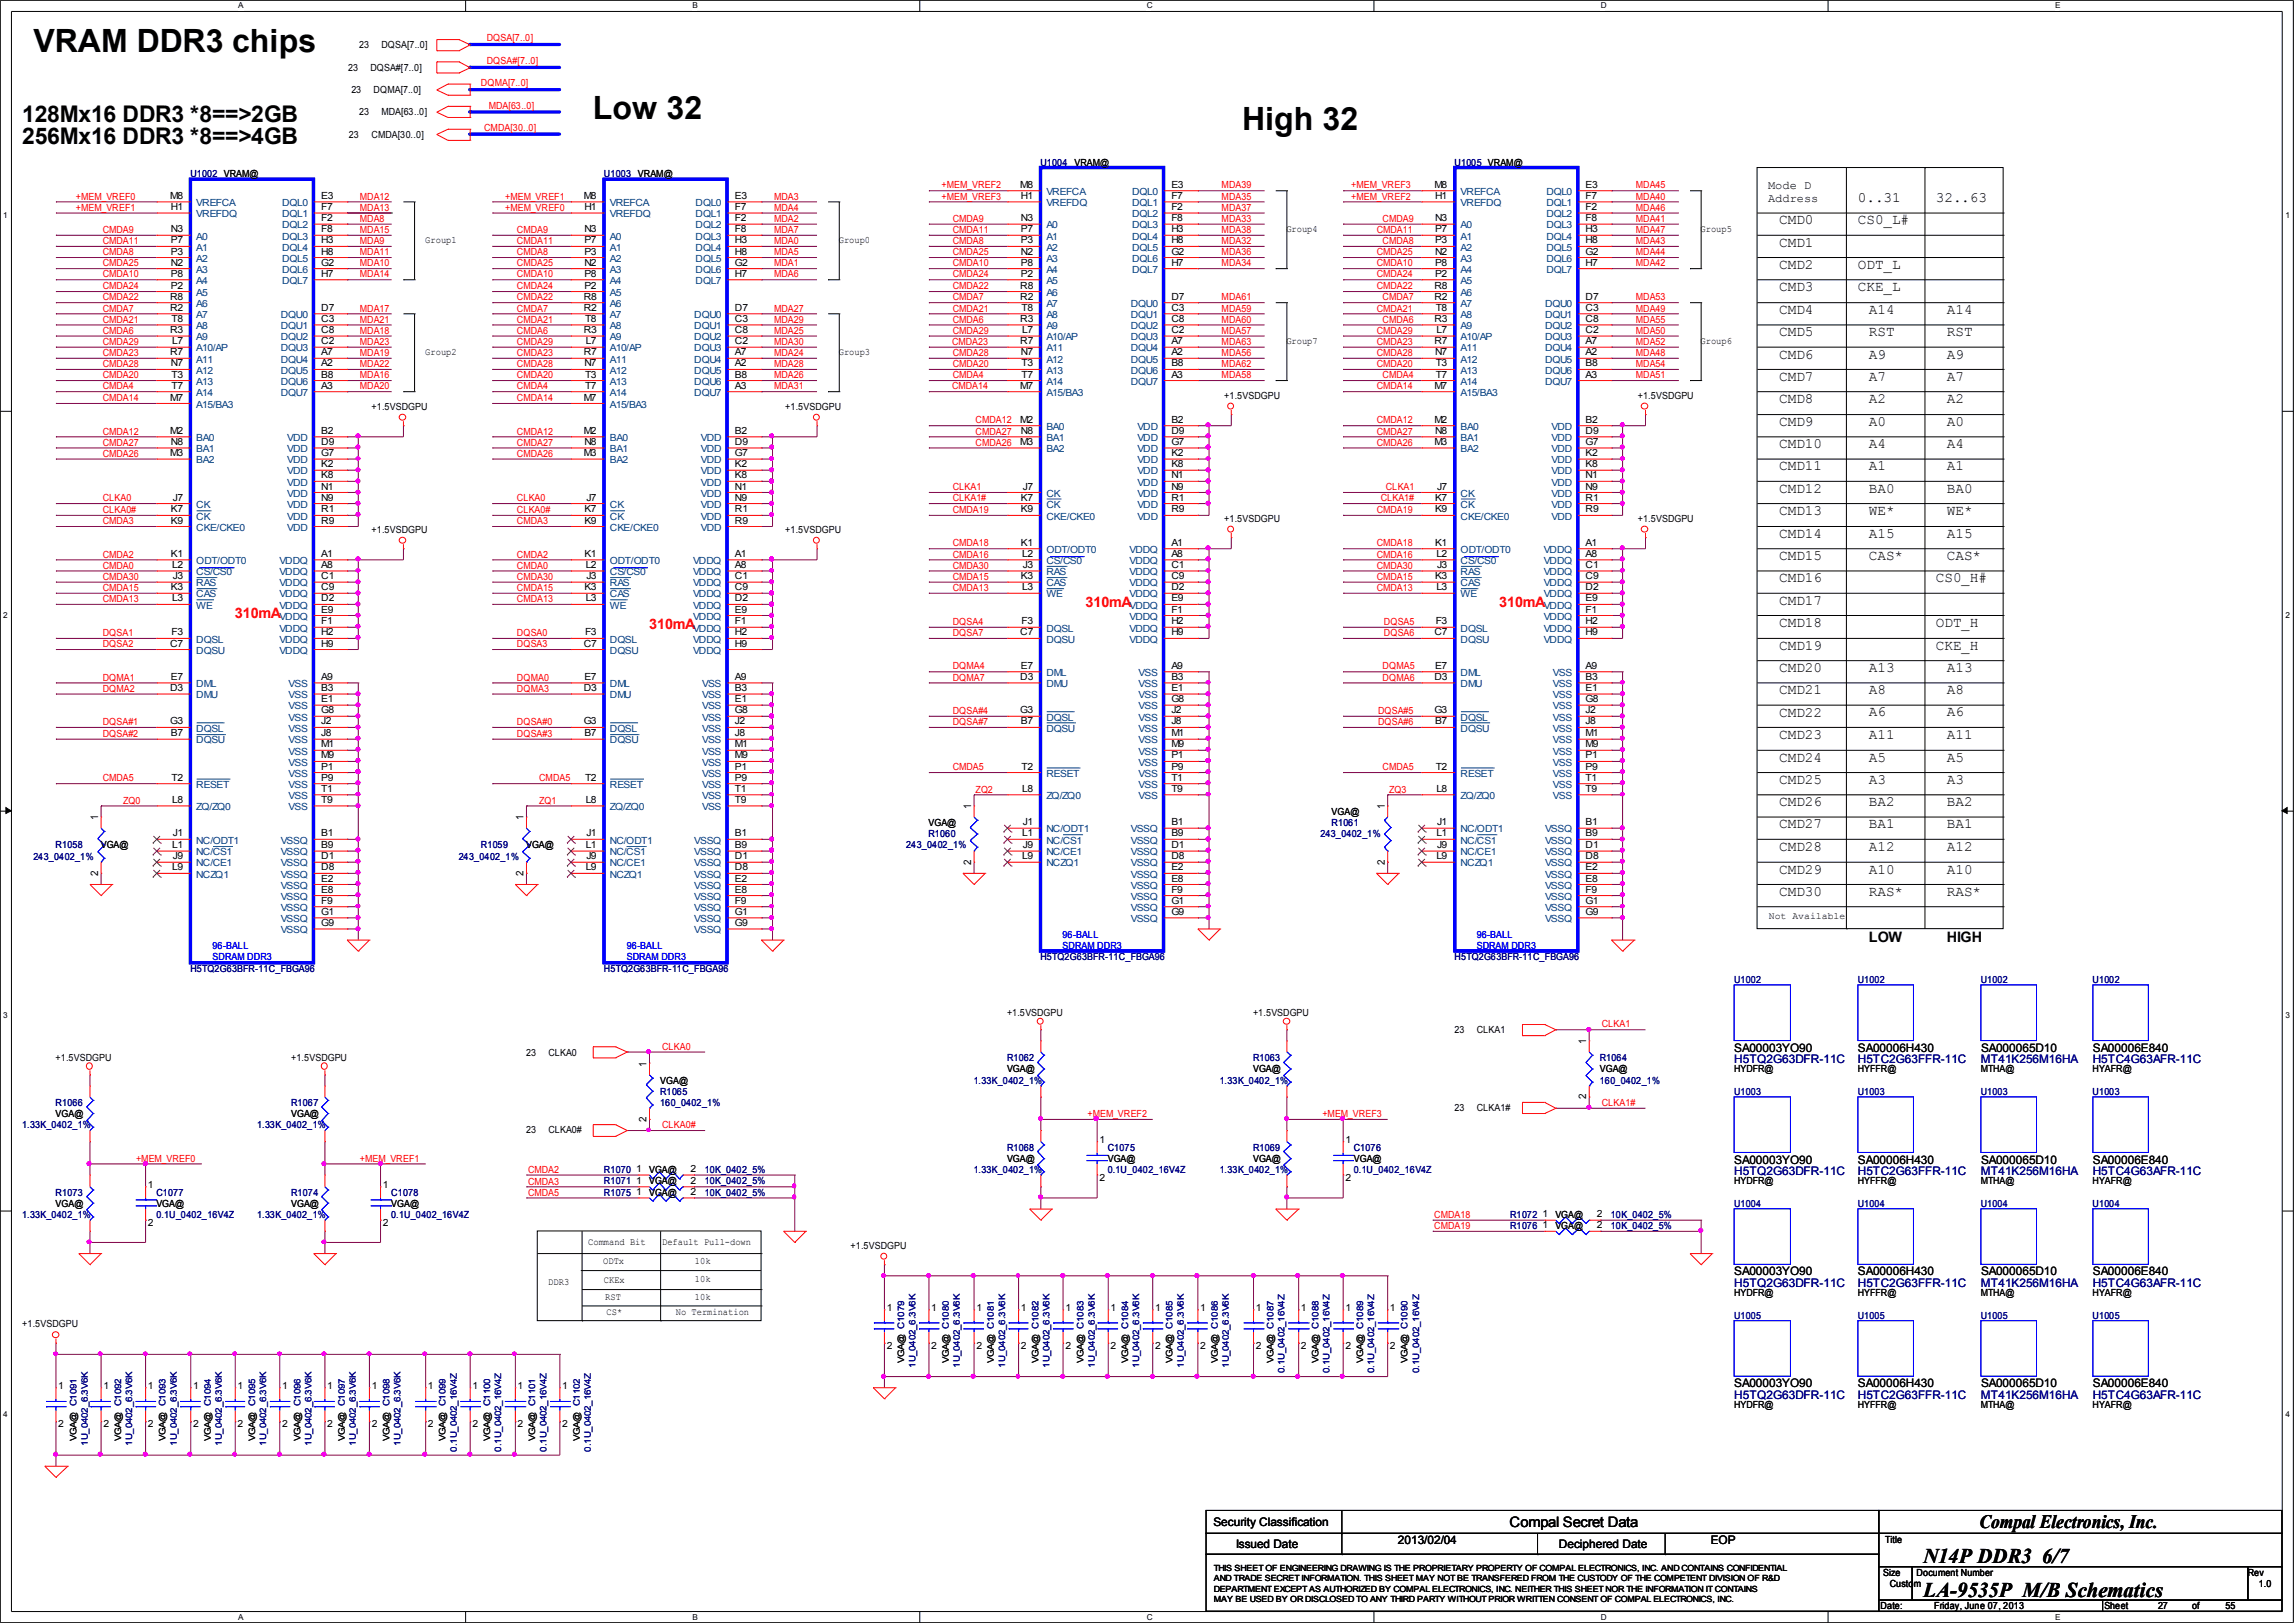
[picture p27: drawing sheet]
<svg xmlns="http://www.w3.org/2000/svg" width="297mm" height="210mm" viewBox="0 0 297 210" stroke-linecap="round" stroke-linejoin="round" font-family="sans-serif">
<defs><g id="words">
<g font-size="4.1">
<text x="4.3" y="6.7">VRAM DDR3 chips</text>
<text x="76.7" y="15.4">Low 32</text>
<text x="160.7" y="16.8">High 32</text>
</g>
<g font-size="3">
<text x="2.9" y="15.7">128Mx16 DDR3 *8==&gt;2GB</text>
<text x="2.9" y="18.6">256Mx16 DDR3 *8==&gt;4GB</text>
</g>
<g font-size="2.7">
<text x="248.8" y="202.3">N14P DDR3 6/7</text>
<text x="248.8" y="206.6">LA-9535P M/B Schematics</text>
</g>
<text font-size="2.5" x="256.1" y="197.7">Compal Electronics, Inc.</text>
<g font-size="1.9">
<text x="230.2" y="29">CMD0</text>
<text x="240.4" y="29">CS0_L#</text>
<text x="240.4" y="26.2">0..31</text>
<text x="250.4" y="26.2">32..63</text>
<text x="230.2" y="31.9">CMD1</text>
<text x="230.2" y="34.8">CMD2</text>
<text x="240.4" y="34.8">ODT_L</text>
<text x="230.2" y="37.7">CMD3</text>
<text x="230.2" y="40.6">CMD4</text>
<text x="240.4" y="37.7">CKE_L</text>
<text x="241.8" y="40.6">A14</text>
<text x="251.9" y="40.6">A14</text>
<text x="230.2" y="43.5">CMD5</text>
<text x="230.2" y="46.4">CMD6</text>
<text x="241.8" y="43.5">RST</text>
<text x="241.8" y="46.4">A9</text>
<text x="251.9" y="43.5">RST</text>
<text x="251.9" y="46.4">A9</text>
<text x="230.2" y="49.3">CMD7</text>
<text x="230.2" y="52.1">CMD8</text>
<text x="241.8" y="49.3">A7</text>
<text x="241.8" y="52.1">A2</text>
<text x="251.9" y="49.3">A7</text>
<text x="251.9" y="52.1">A2</text>
<text x="230.2" y="55.1">CMD9</text>
<text x="230.2" y="58">CMD10</text>
<text x="241.8" y="55.1">A0</text>
<text x="241.8" y="58">A4</text>
<text x="251.9" y="58">A4</text>
<text x="251.9" y="55.1">A0</text>
<text x="230.2" y="60.9">CMD11</text>
<text x="230.2" y="63.7">CMD12</text>
<text x="241.8" y="63.7">BA0</text>
<text x="241.8" y="60.9">A1</text>
<text x="251.9" y="60.9">A1</text>
<text x="251.9" y="63.7">BA0</text>
<text x="230.2" y="66.6">CMD13</text>
<text x="230.2" y="69.6">CMD14</text>
<text x="241.8" y="69.6">A15</text>
<text x="241.8" y="66.6">WE*</text>
<text x="251.9" y="66.6">WE*</text>
<text x="251.9" y="69.6">A15</text>
<text x="230.2" y="72.5">CMD15</text>
<text x="230.2" y="75.3">CMD16</text>
<text x="241.8" y="72.5">CAS*</text>
<text x="250.4" y="75.3">CS0_H#</text>
<text x="251.9" y="72.5">CAS*</text>
<text x="230.2" y="78.2">CMD17</text>
<text x="230.2" y="81.1">CMD18</text>
<text x="250.4" y="81.1">ODT_H</text>
<text x="230.2" y="84.1">CMD19</text>
<text x="230.2" y="86.9">CMD20</text>
<text x="230.2" y="89.8">CMD21</text>
<text x="241.8" y="89.8">A8</text>
<text x="241.8" y="86.9">A13</text>
<text x="250.4" y="84.1">CKE_H</text>
<text x="251.9" y="87">A13</text>
<text x="251.9" y="89.8">A8</text>
<text x="230.2" y="92.7">CMD22</text>
<text x="230.2" y="95.6">CMD23</text>
<text x="241.8" y="92.7">A6</text>
<text x="241.8" y="95.6">A11</text>
<text x="251.9" y="95.6">A11</text>
<text x="251.9" y="92.7">A6</text>
<text x="230.2" y="98.6">CMD24</text>
<text x="230.2" y="101.4">CMD25</text>
<text x="241.8" y="101.4">A3</text>
<text x="241.8" y="98.5">A5</text>
<text x="251.9" y="98.5">A5</text>
<text x="251.9" y="101.4">A3</text>
<text x="230.2" y="104.3">CMD26</text>
<text x="230.2" y="107.2">CMD27</text>
<text x="241.8" y="104.3">BA2</text>
<text x="241.8" y="107.2">BA1</text>
<text x="251.9" y="104.3">BA2</text>
<text x="251.9" y="107.2">BA1</text>
<text x="230.2" y="110.1">CMD28</text>
<text x="230.2" y="113">CMD29</text>
<text x="241.8" y="113">A10</text>
<text x="241.8" y="110.1">A12</text>
<text x="251.9" y="110.1">A12</text>
<text x="251.9" y="113">A10</text>
<text x="230.2" y="115.9">CMD30</text>
<text x="241.8" y="115.9">RAS*</text>
<text x="251.9" y="115.9">RAS*</text>
<text x="241.8" y="121.9">LOW</text>
<text x="251.9" y="121.9">HIGH</text>
<text x="195.3" y="197.6">Compal Secret Data</text>
</g>
<g font-size="1.9" fill="#f00">
<text x="30.4" y="79.9">310mA</text>
<text x="84" y="81.4">310mA</text>
<text x="140.5" y="78.5">310mA</text>
<text x="194" y="78.5">310mA</text>
</g>
<g font-size="1.5">
<text x="228.8" y="24.5">Mode D</text>
<text x="228.8" y="26.2">Address</text>
<text x="224.4" y="136.1">SA00003YO90</text>
<text x="240.4" y="136.1">SA00006H430</text>
<text x="256.3" y="136.1">SA000065D10</text>
<text x="270.8" y="136.1">SA00006E840</text>
<text x="224.4" y="150.5">SA00003YO90</text>
<text x="240.4" y="150.5">SA00006H430</text>
<text x="256.3" y="150.5">SA000065D10</text>
<text x="270.8" y="150.5">SA00006E840</text>
<text x="224.4" y="165">SA00003YO90</text>
<text x="240.4" y="165">SA00006H430</text>
<text x="256.3" y="165">SA000065D10</text>
<text x="270.8" y="165">SA00006E840</text>
<text x="224.4" y="179.5">SA00003YO90</text>
<text x="240.4" y="179.5">SA00006H430</text>
<text x="256.3" y="179.5">SA000065D10</text>
<text x="270.8" y="179.5">SA00006E840</text>
<text x="157" y="197.4">Security Classification</text>
<text x="159.9" y="200.2">Issued Date</text>
<text x="180.9" y="199.8">2013/02/04</text>
<text x="201.7" y="200.3">Deciphered Date</text>
<text x="221.3" y="199.8">EOP</text>
</g>
<g font-size="1.5" fill="#000080">
<text x="224.4" y="137.5">H5TQ2G63DFR-11C</text>
<text x="240.4" y="137.5">H5TC2G63FFR-11C</text>
<text x="256.3" y="137.5">MT41K256M16HA</text>
<text x="270.8" y="137.5">H5TC4G63AFR-11C</text>
<text x="224.4" y="152">H5TQ2G63DFR-11C</text>
<text x="240.4" y="152">H5TC2G63FFR-11C</text>
<text x="256.3" y="152">MT41K256M16HA</text>
<text x="270.8" y="152">H5TC4G63AFR-11C</text>
<text x="224.4" y="166.5">H5TQ2G63DFR-11C</text>
<text x="240.4" y="166.5">H5TC2G63FFR-11C</text>
<text x="256.3" y="166.5">MT41K256M16HA</text>
<text x="270.8" y="166.5">H5TC4G63AFR-11C</text>
<text x="224.4" y="180.9">H5TQ2G63DFR-11C</text>
<text x="240.4" y="180.9">H5TC2G63FFR-11C</text>
<text x="256.3" y="180.9">MT41K256M16HA</text>
<text x="270.8" y="180.9">H5TC4G63AFR-11C</text>
</g>
<g font-size="1.3" fill="#f00">
<text x="63" y="5.3">DQSA[7..0]</text>
<text x="62.2" y="11.2">DQMA[7..0]</text>
<text x="63" y="8.3">DQSA#[7..0]</text>
<text x="62.6" y="16.9">CMDA[30..0]</text>
<text x="63.2" y="14.1">MDA[63..0]</text>
<text x="9.8" y="25.8">+MEM_VREF0</text>
<text x="9.8" y="27.3">+MEM_VREF1</text>
<text x="46.6" y="27.3">MDA13</text>
<text x="46.6" y="25.8">MDA12</text>
<text x="46.6" y="28.7">MDA8</text>
<text x="65.4" y="27.3">+MEM_VREF0</text>
<text x="65.4" y="25.8">+MEM_VREF1</text>
<text x="100.2" y="25.8">MDA3</text>
<text x="100.2" y="27.3">MDA4</text>
<text x="100.2" y="28.7">MDA2</text>
<text x="121.8" y="24.4">+MEM_VREF2</text>
<text x="121.8" y="25.8">+MEM_VREF3</text>
<text x="123.3" y="28.7">CMDA9</text>
<text x="158.1" y="24.4">MDA39</text>
<text x="158.1" y="27.3">MDA37</text>
<text x="158.1" y="28.7">MDA33</text>
<text x="158.1" y="25.8">MDA35</text>
<text x="174.8" y="25.8">+MEM_VREF2</text>
<text x="174.8" y="24.4">+MEM_VREF3</text>
<text x="178.9" y="28.7">CMDA9</text>
<text x="211.6" y="24.4">MDA45</text>
<text x="211.6" y="28.7">MDA41</text>
<text x="211.6" y="25.8">MDA40</text>
<text x="211.6" y="27.3">MDA46</text>
<text x="13.3" y="31.6">CMDA11</text>
<text x="13.3" y="33">CMDA8</text>
<text x="13.3" y="30.1">CMDA9</text>
<text x="13.3" y="34.5">CMDA25</text>
<text x="13.3" y="35.9">CMDA10</text>
<text x="46.6" y="31.6">MDA9</text>
<text x="46.6" y="34.5">MDA10</text>
<text x="46.6" y="30.1">MDA15</text>
<text x="46.6" y="35.9">MDA14</text>
<text x="46.6" y="33">MDA11</text>
<text x="66.9" y="31.6">CMDA11</text>
<text x="66.9" y="33">CMDA8</text>
<text x="66.9" y="34.5">CMDA25</text>
<text x="66.9" y="30.1">CMDA9</text>
<text x="66.9" y="35.9">CMDA10</text>
<text x="100.2" y="31.6">MDA0</text>
<text x="100.2" y="33">MDA5</text>
<text x="100.2" y="34.5">MDA1</text>
<text x="100.2" y="30.1">MDA7</text>
<text x="100.2" y="35.9">MDA6</text>
<text x="123.3" y="35.9">CMDA24</text>
<text x="123.3" y="34.5">CMDA10</text>
<text x="123.3" y="30.1">CMDA11</text>
<text x="123.3" y="33">CMDA25</text>
<text x="123.3" y="31.6">CMDA8</text>
<text x="158.1" y="31.6">MDA32</text>
<text x="158.1" y="30.1">MDA38</text>
<text x="158.1" y="33">MDA36</text>
<text x="158.1" y="34.5">MDA34</text>
<text x="178.1" y="35.9">CMDA24</text>
<text x="178.1" y="34.5">CMDA10</text>
<text x="178.1" y="30.1">CMDA11</text>
<text x="178.1" y="33">CMDA25</text>
<text x="178.9" y="31.6">CMDA8</text>
<text x="211.6" y="31.6">MDA43</text>
<text x="211.6" y="33">MDA44</text>
<text x="211.6" y="30.1">MDA47</text>
<text x="211.6" y="34.5">MDA42</text>
<text x="13.3" y="40.3">CMDA7</text>
<text x="13.3" y="37.4">CMDA24</text>
<text x="13.3" y="41.7">CMDA21</text>
<text x="13.3" y="38.9">CMDA22</text>
<text x="46.6" y="40.3">MDA17</text>
<text x="46.6" y="41.7">MDA21</text>
<text x="66.9" y="40.3">CMDA7</text>
<text x="66.9" y="37.4">CMDA24</text>
<text x="66.9" y="41.7">CMDA21</text>
<text x="66.9" y="38.9">CMDA22</text>
<text x="100.2" y="40.3">MDA27</text>
<text x="100.2" y="41.7">MDA29</text>
<text x="123.3" y="41.7">CMDA6</text>
<text x="123.3" y="37.4">CMDA22</text>
<text x="123.3" y="38.9">CMDA7</text>
<text x="123.3" y="40.3">CMDA21</text>
<text x="158.1" y="41.7">MDA60</text>
<text x="158.1" y="38.9">MDA61</text>
<text x="158.1" y="40.3">MDA59</text>
<text x="178.1" y="37.4">CMDA22</text>
<text x="178.1" y="40.3">CMDA21</text>
<text x="178.9" y="41.7">CMDA6</text>
<text x="178.9" y="38.9">CMDA7</text>
<text x="211.6" y="40.3">MDA49</text>
<text x="211.6" y="41.7">MDA55</text>
<text x="211.6" y="38.9">MDA53</text>
<text x="13.3" y="44.6">CMDA29</text>
<text x="13.3" y="47.5">CMDA28</text>
<text x="13.3" y="43.2">CMDA6</text>
<text x="13.3" y="46.1">CMDA23</text>
<text x="46.6" y="44.6">MDA23</text>
<text x="46.6" y="46.1">MDA19</text>
<text x="46.6" y="47.5">MDA22</text>
<text x="46.6" y="43.2">MDA18</text>
<text x="66.9" y="44.6">CMDA29</text>
<text x="66.9" y="47.5">CMDA28</text>
<text x="66.9" y="43.2">CMDA6</text>
<text x="66.9" y="46.1">CMDA23</text>
<text x="100.2" y="46.1">MDA24</text>
<text x="100.2" y="47.5">MDA28</text>
<text x="100.2" y="43.2">MDA25</text>
<text x="100.2" y="44.6">MDA30</text>
<text x="123.2" y="44.6">CMDA23</text>
<text x="123.3" y="43.2">CMDA29</text>
<text x="123.3" y="47.5">CMDA20</text>
<text x="123.3" y="46.1">CMDA28</text>
<text x="158.1" y="47.5">MDA62</text>
<text x="158.1" y="44.6">MDA63</text>
<text x="158.1" y="46.1">MDA56</text>
<text x="158.1" y="43.2">MDA57</text>
<text x="178.1" y="43.2">CMDA29</text>
<text x="178.1" y="47.5">CMDA20</text>
<text x="178.1" y="46.1">CMDA28</text>
<text x="178.1" y="44.6">CMDA23</text>
<text x="211.6" y="44.6">MDA52</text>
<text x="211.6" y="43.2">MDA50</text>
<text x="211.6" y="46.1">MDA48</text>
<text x="211.6" y="47.5">MDA54</text>
<text x="13.3" y="51.9">CMDA14</text>
<text x="13.3" y="50.4">CMDA4</text>
<text x="13.3" y="48.9">CMDA20</text>
<text x="46.6" y="48.9">MDA16</text>
<text x="46.6" y="50.4">MDA20</text>
<text x="66.9" y="51.9">CMDA14</text>
<text x="66.9" y="50.4">CMDA4</text>
<text x="66.9" y="48.9">CMDA20</text>
<text x="100.2" y="48.9">MDA26</text>
<text x="100.2" y="50.4">MDA31</text>
<text x="123.2" y="50.4">CMDA14</text>
<text x="123.3" y="48.9">CMDA4</text>
<text x="158.1" y="48.9">MDA58</text>
<text x="178.1" y="50.4">CMDA14</text>
<text x="178.9" y="48.9">CMDA4</text>
<text x="211.6" y="48.9">MDA51</text>
<text x="13.3" y="56.2">CMDA12</text>
<text x="13.3" y="57.7">CMDA27</text>
<text x="13.3" y="59.1">CMDA26</text>
<text x="66.9" y="56.2">CMDA12</text>
<text x="66.9" y="57.7">CMDA27</text>
<text x="66.9" y="59.1">CMDA26</text>
<text x="126.2" y="57.7">CMDA26</text>
<text x="126.2" y="56.2">CMDA27</text>
<text x="126.2" y="54.8">CMDA12</text>
<text x="178.1" y="57.7">CMDA26</text>
<text x="178.1" y="56.2">CMDA27</text>
<text x="178.1" y="54.8">CMDA12</text>
<text x="13.3" y="64.9">CLKA0</text>
<text x="66.9" y="64.9">CLKA0</text>
<text x="123.3" y="64.9">CLKA1#</text>
<text x="123.3" y="63.4">CLKA1</text>
<text x="178.6" y="64.9">CLKA1#</text>
<text x="179.3" y="63.4">CLKA1</text>
<text x="13.3" y="66.4">CLKA0#</text>
<text x="13.3" y="67.8">CMDA3</text>
<text x="66.9" y="66.4">CLKA0#</text>
<text x="66.9" y="67.8">CMDA3</text>
<text x="123.3" y="66.4">CMDA19</text>
<text x="123.3" y="70.7">CMDA18</text>
<text x="178.1" y="66.4">CMDA19</text>
<text x="178.1" y="70.7">CMDA18</text>
<text x="13.3" y="72.1">CMDA2</text>
<text x="13.3" y="77.9">CMDA13</text>
<text x="13.3" y="76.5">CMDA15</text>
<text x="13.3" y="75">CMDA30</text>
<text x="13.3" y="73.6">CMDA0</text>
<text x="66.9" y="77.9">CMDA13</text>
<text x="66.9" y="76.5">CMDA15</text>
<text x="66.9" y="75">CMDA30</text>
<text x="66.9" y="73.6">CMDA0</text>
<text x="66.9" y="72.1">CMDA2</text>
<text x="123.3" y="73.6">CMDA30</text>
<text x="123.3" y="75">CMDA15</text>
<text x="123.3" y="76.5">CMDA13</text>
<text x="123.3" y="72.1">CMDA16</text>
<text x="178.1" y="73.6">CMDA30</text>
<text x="178.1" y="75">CMDA15</text>
<text x="178.1" y="76.5">CMDA13</text>
<text x="178.1" y="72.1">CMDA16</text>
<text x="13.3" y="82.3">DQSA1</text>
<text x="13.3" y="83.7">DQSA2</text>
<text x="66.9" y="83.7">DQSA3</text>
<text x="66.9" y="82.3">DQSA0</text>
<text x="123.3" y="82.3">DQSA7</text>
<text x="123.3" y="80.9">DQSA4</text>
<text x="179.1" y="82.3">DQSA6</text>
<text x="179.1" y="80.9">DQSA5</text>
<text x="13.3" y="88.1">DQMA1</text>
<text x="13.3" y="89.5">DQMA2</text>
<text x="66.9" y="89.5">DQMA3</text>
<text x="66.9" y="88.1">DQMA0</text>
<text x="123.3" y="88.1">DQMA7</text>
<text x="123.3" y="86.6">DQMA4</text>
<text x="178.9" y="88.1">DQMA6</text>
<text x="178.9" y="86.6">DQMA5</text>
<text x="13.3" y="93.8">DQSA#1</text>
<text x="13.3" y="95.3">DQSA#2</text>
<text x="66.9" y="95.3">DQSA#3</text>
<text x="66.9" y="93.8">DQSA#0</text>
<text x="123.3" y="93.8">DQSA#7</text>
<text x="123.3" y="92.4">DQSA#4</text>
<text x="178.3" y="92.4">DQSA#5</text>
<text x="178.3" y="93.8">DQSA#6</text>
<text x="13.3" y="101.1">CMDA5</text>
<text x="69.8" y="101.1">CMDA5</text>
<text x="123.3" y="99.7">CMDA5</text>
<text x="178.9" y="99.7">CMDA5</text>
<text x="15.9" y="104">ZQ0</text>
<text x="69.8" y="104">ZQ1</text>
<text x="126.2" y="102.5">ZQ2</text>
<text x="179.7" y="102.5">ZQ3</text>
<text x="85.7" y="135.8">CLKA0</text>
<text x="207.2" y="132.9">CLKA1</text>
<text x="207.2" y="143.1">CLKA1#</text>
<text x="85.7" y="146">CLKA0#</text>
<text x="140.7" y="144.5">+MEM_VREF2</text>
<text x="171.1" y="144.5">+MEM_VREF3</text>
<text x="17.6" y="150.3">+MEM_VREF0</text>
<text x="46.6" y="150.3">+MEM_VREF1</text>
<text x="68.3" y="151.7">CMDA2</text>
<text x="68.3" y="153.2">CMDA3</text>
<text x="68.3" y="154.7">CMDA5</text>
<text x="185.6" y="157.6">CMDA18</text>
<text x="185.6" y="159">CMDA19</text>
</g>
<g font-size="1.3">
<text x="45" y="9.1">23</text>
<text x="46.5" y="6.3">23</text>
<text x="47.9" y="9.1">DQSA#[7..0]</text>
<text x="49.4" y="6.3">DQSA[7..0]</text>
<text x="45.1" y="17.9">23</text>
<text x="45.5" y="12">23</text>
<text x="46.5" y="14.9">23</text>
<text x="48.1" y="17.9">CMDA[30..0]</text>
<text x="48.3" y="12">DQMA[7..0]</text>
<text x="49.4" y="14.9">MDA[63..0]</text>
<text x="22" y="25.7">M8</text>
<text x="22.1" y="27.2">H1</text>
<text x="41.6" y="25.7">E3</text>
<text x="41.6" y="27.2">F7</text>
<text x="41.6" y="28.6">F2</text>
<text x="75.5" y="25.7">M8</text>
<text x="75.6" y="27.2">H1</text>
<text x="95.1" y="25.7">E3</text>
<text x="95.1" y="27.2">F7</text>
<text x="95.1" y="28.6">F2</text>
<text x="132" y="24.3">M8</text>
<text x="132.1" y="28.6">N3</text>
<text x="132.1" y="25.7">H1</text>
<text x="151.6" y="24.3">E3</text>
<text x="151.6" y="25.7">F7</text>
<text x="151.6" y="27.2">F2</text>
<text x="151.6" y="28.6">F8</text>
<text x="185.6" y="24.3">M8</text>
<text x="185.7" y="28.6">N3</text>
<text x="185.7" y="25.7">H1</text>
<text x="205.1" y="24.3">E3</text>
<text x="205.1" y="25.7">F7</text>
<text x="205.1" y="27.2">F2</text>
<text x="205.1" y="28.6">F8</text>
<text x="22.1" y="32.9">P3</text>
<text x="22.1" y="34.4">N2</text>
<text x="22.1" y="35.8">P8</text>
<text x="22.1" y="30.1">N3</text>
<text x="22.1" y="31.5">P7</text>
<text x="41.6" y="30.1">F8</text>
<text x="41.6" y="31.5">H3</text>
<text x="41.6" y="32.9">H8</text>
<text x="41.6" y="34.4">G2</text>
<text x="41.6" y="35.8">H7</text>
<text x="55" y="31.5">Group1</text>
<text x="75.6" y="32.9">P3</text>
<text x="75.6" y="34.4">N2</text>
<text x="75.6" y="35.8">P8</text>
<text x="75.6" y="30.1">N3</text>
<text x="75.6" y="31.5">P7</text>
<text x="95.1" y="30.1">F8</text>
<text x="95.1" y="31.5">H3</text>
<text x="95.1" y="32.9">H8</text>
<text x="95.1" y="34.4">G2</text>
<text x="95.1" y="35.8">H7</text>
<text x="108.5" y="31.5">Group0</text>
<text x="132.1" y="31.5">P3</text>
<text x="132.1" y="32.9">N2</text>
<text x="132.1" y="34.4">P8</text>
<text x="132.1" y="35.8">P2</text>
<text x="132.1" y="30.1">P7</text>
<text x="151.6" y="30.1">H3</text>
<text x="151.6" y="31.5">H8</text>
<text x="151.6" y="32.9">G2</text>
<text x="151.6" y="34.4">H7</text>
<text x="166.4" y="30.1">Group4</text>
<text x="185.7" y="31.5">P3</text>
<text x="185.7" y="32.9">N2</text>
<text x="185.7" y="34.4">P8</text>
<text x="185.7" y="35.8">P2</text>
<text x="185.7" y="30.1">P7</text>
<text x="205.1" y="30.1">H3</text>
<text x="205.1" y="31.5">H8</text>
<text x="205.1" y="32.9">G2</text>
<text x="205.1" y="34.4">H7</text>
<text x="220" y="30.1">Group5</text>
<text x="22" y="38.8">R8</text>
<text x="22" y="40.2">R2</text>
<text x="22.1" y="37.3">P2</text>
<text x="22.2" y="41.7">T8</text>
<text x="41.6" y="41.7">C3</text>
<text x="41.6" y="40.2">D7</text>
<text x="75.5" y="38.8">R8</text>
<text x="75.5" y="40.2">R2</text>
<text x="75.6" y="37.3">P2</text>
<text x="75.7" y="41.7">T8</text>
<text x="95.1" y="41.7">C3</text>
<text x="95.1" y="40.2">D7</text>
<text x="132" y="37.3">R8</text>
<text x="132" y="38.8">R2</text>
<text x="132" y="41.7">R3</text>
<text x="132.2" y="40.2">T8</text>
<text x="151.6" y="40.2">C3</text>
<text x="151.6" y="41.7">C8</text>
<text x="151.6" y="38.8">D7</text>
<text x="185.6" y="37.3">R8</text>
<text x="185.6" y="38.8">R2</text>
<text x="185.6" y="41.7">R3</text>
<text x="185.8" y="40.2">T8</text>
<text x="205.1" y="40.2">C3</text>
<text x="205.1" y="41.7">C8</text>
<text x="205.1" y="38.8">D7</text>
<text x="22" y="43.1">R3</text>
<text x="22" y="46">R7</text>
<text x="22.1" y="47.4">N7</text>
<text x="22.3" y="44.5">L7</text>
<text x="41.6" y="43.1">C8</text>
<text x="41.6" y="44.5">C2</text>
<text x="41.6" y="46">A7</text>
<text x="41.6" y="47.4">A2</text>
<text x="55" y="46">Group2</text>
<text x="75.5" y="43.1">R3</text>
<text x="75.5" y="46">R7</text>
<text x="75.6" y="47.4">N7</text>
<text x="75.8" y="44.5">L7</text>
<text x="95.1" y="43.1">C8</text>
<text x="95.1" y="44.5">C2</text>
<text x="95.1" y="46">A7</text>
<text x="95.1" y="47.4">A2</text>
<text x="108.5" y="46">Group3</text>
<text x="132" y="44.5">R7</text>
<text x="132.1" y="46">N7</text>
<text x="132.2" y="47.4">T3</text>
<text x="132.2" y="43.1">L7</text>
<text x="151.6" y="43.1">C2</text>
<text x="151.6" y="44.5">A7</text>
<text x="151.6" y="46">A2</text>
<text x="151.6" y="47.4">B8</text>
<text x="166.4" y="44.5">Group7</text>
<text x="185.6" y="44.5">R7</text>
<text x="185.7" y="46">N7</text>
<text x="185.8" y="47.4">T3</text>
<text x="185.8" y="43.1">L7</text>
<text x="205.1" y="43.1">C2</text>
<text x="205.1" y="44.5">A7</text>
<text x="205.1" y="46">A2</text>
<text x="205.1" y="47.4">B8</text>
<text x="220" y="44.5">Group6</text>
<text x="22" y="51.8">M7</text>
<text x="22.2" y="48.9">T3</text>
<text x="22.2" y="50.3">T7</text>
<text x="41.6" y="48.9">B8</text>
<text x="41.6" y="50.3">A3</text>
<text x="48.1" y="53">+1.5VSDGPU</text>
<text x="75.5" y="51.8">M7</text>
<text x="75.7" y="48.9">T3</text>
<text x="75.7" y="50.3">T7</text>
<text x="95.1" y="48.9">B8</text>
<text x="95.1" y="50.3">A3</text>
<text x="101.6" y="53">+1.5VSDGPU</text>
<text x="132" y="50.3">M7</text>
<text x="132.2" y="48.9">T7</text>
<text x="151.6" y="48.9">A3</text>
<text x="158.4" y="51.6">+1.5VSDGPU</text>
<text x="185.6" y="50.3">M7</text>
<text x="185.8" y="48.9">T7</text>
<text x="205.1" y="48.9">A3</text>
<text x="211.9" y="51.6">+1.5VSDGPU</text>
<text x="22" y="56.1">M2</text>
<text x="22" y="59">M3</text>
<text x="22.1" y="57.6">N8</text>
<text x="41.6" y="56.1">B2</text>
<text x="41.6" y="57.6">D9</text>
<text x="41.6" y="59">G7</text>
<text x="75.5" y="56.1">M2</text>
<text x="75.5" y="59">M3</text>
<text x="75.6" y="57.6">N8</text>
<text x="95.1" y="56.1">B2</text>
<text x="95.1" y="57.6">D9</text>
<text x="95.1" y="59">G7</text>
<text x="132" y="54.7">M2</text>
<text x="132" y="57.6">M3</text>
<text x="132.1" y="56.1">N8</text>
<text x="151.6" y="54.7">B2</text>
<text x="151.6" y="56.1">D9</text>
<text x="151.6" y="57.6">G7</text>
<text x="151.6" y="59">K2</text>
<text x="185.6" y="54.7">M2</text>
<text x="185.6" y="57.6">M3</text>
<text x="185.7" y="56.1">N8</text>
<text x="205.1" y="54.7">B2</text>
<text x="205.1" y="56.1">D9</text>
<text x="205.1" y="57.6">G7</text>
<text x="205.1" y="59">K2</text>
<text x="22.4" y="64.8">J7</text>
<text x="41.6" y="60.5">K2</text>
<text x="41.6" y="61.9">K8</text>
<text x="41.6" y="63.3">N1</text>
<text x="41.6" y="64.8">N9</text>
<text x="75.9" y="64.8">J7</text>
<text x="95.1" y="60.5">K2</text>
<text x="95.1" y="61.9">K8</text>
<text x="95.1" y="63.3">N1</text>
<text x="95.1" y="64.8">N9</text>
<text x="132.1" y="64.8">K7</text>
<text x="132.3" y="63.3">J7</text>
<text x="151.6" y="60.5">K8</text>
<text x="151.6" y="61.9">N1</text>
<text x="151.6" y="63.3">N9</text>
<text x="151.6" y="64.8">R1</text>
<text x="185.7" y="64.8">K7</text>
<text x="185.9" y="63.3">J7</text>
<text x="205.1" y="60.5">K8</text>
<text x="205.1" y="61.9">N1</text>
<text x="205.1" y="63.3">N9</text>
<text x="205.1" y="64.8">R1</text>
<text x="22.1" y="67.7">K9</text>
<text x="22.1" y="66.3">K7</text>
<text x="41.6" y="66.3">R1</text>
<text x="41.6" y="67.7">R9</text>
<text x="48.1" y="68.9">+1.5VSDGPU</text>
<text x="75.6" y="67.7">K9</text>
<text x="75.6" y="66.3">K7</text>
<text x="95.1" y="66.3">R1</text>
<text x="95.1" y="67.7">R9</text>
<text x="101.6" y="68.9">+1.5VSDGPU</text>
<text x="132.1" y="66.3">K9</text>
<text x="132.1" y="70.6">K1</text>
<text x="151.6" y="70.6">A1</text>
<text x="151.6" y="66.3">R9</text>
<text x="158.4" y="67.5">+1.5VSDGPU</text>
<text x="185.7" y="66.3">K9</text>
<text x="185.7" y="70.6">K1</text>
<text x="205.1" y="70.6">A1</text>
<text x="205.1" y="66.3">R9</text>
<text x="211.9" y="67.5">+1.5VSDGPU</text>
<text x="22.1" y="76.4">K3</text>
<text x="22.1" y="72.1">K1</text>
<text x="22.3" y="77.8">L3</text>
<text x="22.3" y="73.5">L2</text>
<text x="22.4" y="74.9">J3</text>
<text x="41.6" y="72.1">A1</text>
<text x="41.6" y="73.5">A8</text>
<text x="41.6" y="74.9">C1</text>
<text x="41.6" y="76.4">C9</text>
<text x="41.6" y="77.8">D2</text>
<text x="75.6" y="76.4">K3</text>
<text x="75.6" y="72.1">K1</text>
<text x="75.8" y="77.8">L3</text>
<text x="75.8" y="73.5">L2</text>
<text x="75.9" y="74.9">J3</text>
<text x="95.1" y="72.1">A1</text>
<text x="95.1" y="73.5">A8</text>
<text x="95.1" y="74.9">C1</text>
<text x="95.1" y="76.4">C9</text>
<text x="95.1" y="77.8">D2</text>
<text x="132.1" y="74.9">K3</text>
<text x="132.2" y="76.4">L3</text>
<text x="132.2" y="72.1">L2</text>
<text x="132.3" y="73.5">J3</text>
<text x="151.6" y="72.1">A8</text>
<text x="151.6" y="73.5">C1</text>
<text x="151.6" y="74.9">C9</text>
<text x="151.6" y="77.8">E9</text>
<text x="151.6" y="76.4">D2</text>
<text x="185.7" y="74.9">K3</text>
<text x="185.8" y="76.4">L3</text>
<text x="185.8" y="72.1">L2</text>
<text x="185.9" y="73.5">J3</text>
<text x="205.1" y="72.1">A8</text>
<text x="205.1" y="73.5">C1</text>
<text x="205.1" y="74.9">C9</text>
<text x="205.1" y="77.8">E9</text>
<text x="205.1" y="76.4">D2</text>
<text x="22" y="83.7">C7</text>
<text x="22.2" y="82.2">F3</text>
<text x="41.6" y="79.2">E9</text>
<text x="41.6" y="80.8">F1</text>
<text x="41.6" y="82.2">H2</text>
<text x="41.6" y="83.7">H9</text>
<text x="75.5" y="83.7">C7</text>
<text x="75.7" y="82.2">F3</text>
<text x="95.1" y="79.2">E9</text>
<text x="95.1" y="80.8">F1</text>
<text x="95.1" y="82.2">H2</text>
<text x="95.1" y="83.7">H9</text>
<text x="132" y="82.2">C7</text>
<text x="132.2" y="80.8">F3</text>
<text x="151.6" y="79.2">F1</text>
<text x="151.6" y="80.8">H2</text>
<text x="151.6" y="82.2">H9</text>
<text x="185.6" y="82.2">C7</text>
<text x="185.8" y="80.8">F3</text>
<text x="205.1" y="79.2">F1</text>
<text x="205.1" y="80.8">H2</text>
<text x="205.1" y="82.2">H9</text>
<text x="22" y="89.4">D3</text>
<text x="22.1" y="88">E7</text>
<text x="41.6" y="88">A9</text>
<text x="41.6" y="89.4">B3</text>
<text x="75.5" y="89.4">D3</text>
<text x="75.6" y="88">E7</text>
<text x="95.1" y="88">A9</text>
<text x="95.1" y="89.4">B3</text>
<text x="132" y="88">D3</text>
<text x="132.1" y="86.5">E7</text>
<text x="151.6" y="86.5">A9</text>
<text x="151.6" y="89.4">E1</text>
<text x="151.6" y="88">B3</text>
<text x="185.6" y="88">D3</text>
<text x="185.7" y="86.5">E7</text>
<text x="205.1" y="86.5">A9</text>
<text x="205.1" y="89.4">E1</text>
<text x="205.1" y="88">B3</text>
<text x="22" y="93.7">G3</text>
<text x="22.1" y="95.3">B7</text>
<text x="41.6" y="90.8">E1</text>
<text x="41.6" y="92.3">G8</text>
<text x="41.6" y="93.7">J2</text>
<text x="41.6" y="95.3">J8</text>
<text x="75.5" y="93.7">G3</text>
<text x="75.6" y="95.3">B7</text>
<text x="95.1" y="90.8">E1</text>
<text x="95.1" y="92.3">G8</text>
<text x="95.1" y="93.7">J2</text>
<text x="95.1" y="95.3">J8</text>
<text x="132" y="92.3">G3</text>
<text x="132.1" y="93.7">B7</text>
<text x="151.6" y="90.8">G8</text>
<text x="151.6" y="92.3">J2</text>
<text x="151.6" y="93.7">J8</text>
<text x="151.6" y="95.3">M1</text>
<text x="185.6" y="92.3">G3</text>
<text x="185.7" y="93.7">B7</text>
<text x="205.1" y="90.8">G8</text>
<text x="205.1" y="92.3">J2</text>
<text x="205.1" y="93.7">J8</text>
<text x="205.1" y="95.3">M1</text>
<text x="22.2" y="101">T2</text>
<text x="41.6" y="96.7">M1</text>
<text x="41.6" y="98.1">M9</text>
<text x="41.6" y="99.6">P1</text>
<text x="41.6" y="101">P9</text>
<text x="75.7" y="101">T2</text>
<text x="95.1" y="96.7">M1</text>
<text x="95.1" y="98.1">M9</text>
<text x="95.1" y="99.6">P1</text>
<text x="95.1" y="101">P9</text>
<text x="132.2" y="99.6">T2</text>
<text x="151.6" y="96.7">M9</text>
<text x="151.6" y="98.1">P1</text>
<text x="151.6" y="99.6">P9</text>
<text x="151.6" y="101">T1</text>
<text x="185.8" y="99.6">T2</text>
<text x="205.1" y="96.7">M9</text>
<text x="205.1" y="98.1">P1</text>
<text x="205.1" y="99.6">P9</text>
<text x="205.1" y="101">T1</text>
<text x="12.7" y="106.1" transform="rotate(-90 12.7 106.1)">1</text>
<text x="22.3" y="103.9">L8</text>
<text x="41.6" y="102.4">T1</text>
<text x="41.6" y="103.9">T9</text>
<text x="67.7" y="106.1" transform="rotate(-90 67.7 106.1)">1</text>
<text x="75.8" y="103.9">L8</text>
<text x="95.1" y="102.4">T1</text>
<text x="95.1" y="103.9">T9</text>
<text x="120.1" y="106.8">VGA@</text>
<text x="125.6" y="104.6" transform="rotate(-90 125.6 104.6)">1</text>
<text x="132.2" y="102.4">L8</text>
<text x="132.3" y="106.8">J1</text>
<text x="151.6" y="106.8">B1</text>
<text x="151.6" y="102.4">T9</text>
<text x="172.3" y="105.4">VGA@</text>
<text x="179.2" y="104.6" transform="rotate(-90 179.2 104.6)">1</text>
<text x="185.8" y="102.4">L8</text>
<text x="185.9" y="106.8">J1</text>
<text x="205.1" y="102.4">T9</text>
<text x="205.1" y="106.8">B1</text>
<text x="12.7" y="113.3" transform="rotate(-90 12.7 113.3)">2</text>
<text x="13" y="109.7">VGA@</text>
<text x="22.3" y="109.7">L1</text>
<text x="22.3" y="112.6">L9</text>
<text x="22.4" y="108.2">J1</text>
<text x="22.4" y="111.2">J9</text>
<text x="41.6" y="111.2">D1</text>
<text x="41.6" y="108.2">B1</text>
<text x="41.6" y="109.7">B9</text>
<text x="41.6" y="112.6">D8</text>
<text x="67.7" y="113.3" transform="rotate(-90 67.7 113.3)">2</text>
<text x="68.1" y="109.7">VGA@</text>
<text x="75.8" y="109.7">L1</text>
<text x="75.8" y="112.6">L9</text>
<text x="75.9" y="108.2">J1</text>
<text x="75.9" y="111.2">J9</text>
<text x="95.1" y="111.2">D1</text>
<text x="95.1" y="108.2">B1</text>
<text x="95.1" y="109.7">B9</text>
<text x="95.1" y="112.6">D8</text>
<text x="125.6" y="111.8" transform="rotate(-90 125.6 111.8)">2</text>
<text x="132.2" y="108.2">L1</text>
<text x="132.2" y="111.2">L9</text>
<text x="132.3" y="109.7">J9</text>
<text x="151.6" y="109.7">D1</text>
<text x="151.6" y="108.2">B9</text>
<text x="151.6" y="111.2">D8</text>
<text x="151.6" y="112.6">E2</text>
<text x="179.2" y="111.8" transform="rotate(-90 179.2 111.8)">2</text>
<text x="185.8" y="108.2">L1</text>
<text x="185.8" y="111.2">L9</text>
<text x="185.9" y="109.7">J9</text>
<text x="205.1" y="109.7">D1</text>
<text x="205.1" y="108.2">B9</text>
<text x="205.1" y="111.2">D8</text>
<text x="205.1" y="112.6">E2</text>
<text x="41.6" y="114">E2</text>
<text x="41.6" y="115.5">E8</text>
<text x="41.6" y="116.9">F9</text>
<text x="41.6" y="118.4">G1</text>
<text x="41.6" y="119.8">G9</text>
<text x="95.1" y="114">E2</text>
<text x="95.1" y="115.5">E8</text>
<text x="95.1" y="116.9">F9</text>
<text x="95.1" y="118.4">G1</text>
<text x="95.1" y="119.8">G9</text>
<text x="151.6" y="114">E8</text>
<text x="151.6" y="115.5">F9</text>
<text x="151.6" y="116.9">G1</text>
<text x="151.6" y="118.4">G9</text>
<text x="205.1" y="114">E8</text>
<text x="205.1" y="115.5">F9</text>
<text x="205.1" y="116.9">G1</text>
<text x="205.1" y="118.4">G9</text>
<text x="228.9" y="119">Not Available</text>
<text x="130.3" y="131.5">+1.5VSDGPU</text>
<text x="162.1" y="131.5">+1.5VSDGPU</text>
<text x="7.2" y="137.2">+1.5VSDGPU</text>
<text x="37.7" y="137.2">+1.5VSDGPU</text>
<text x="68.1" y="136.6">23</text>
<text x="70.9" y="136.6">CLKA0</text>
<text x="188.2" y="133.7">23</text>
<text x="191.1" y="133.7">CLKA1</text>
<text x="205.2" y="135" transform="rotate(-90 205.2 135)">1</text>
<text x="83.6" y="138" transform="rotate(-90 83.6 138)">1</text>
<text x="85.4" y="140.2">VGA@</text>
<text x="130.3" y="138.7">VGA@</text>
<text x="162.1" y="138.7">VGA@</text>
<text x="188.2" y="143.8">23</text>
<text x="191.1" y="143.8">CLKA1#</text>
<text x="205.2" y="142.2" transform="rotate(-90 205.2 142.2)">2</text>
<text x="207" y="138.7">VGA@</text>
<text x="224.3" y="138.7">HYDFR@</text>
<text x="240.3" y="138.7">HYFFR@</text>
<text x="256.3" y="138.7">MTHA@</text>
<text x="270.7" y="138.7">HYAFR@</text>
<text x="7.2" y="144.5">VGA@</text>
<text x="37.7" y="144.5">VGA@</text>
<text x="68.1" y="146.6">23</text>
<text x="70.9" y="146.6">CLKA0#</text>
<text x="83.6" y="145.1" transform="rotate(-90 83.6 145.1)">2</text>
<text x="142.2" y="147.8">1</text>
<text x="174.1" y="147.8">1</text>
<text x="19.1" y="153.7">1</text>
<text x="49.5" y="153.7">1</text>
<text x="82.3" y="151.6">1</text>
<text x="82.3" y="153.2">1</text>
<text x="82.3" y="154.6">1</text>
<text x="84" y="151.7">VGA@</text>
<text x="84" y="153.2">VGA@</text>
<text x="84" y="154.7">VGA@</text>
<text x="89.3" y="151.6">2</text>
<text x="89.3" y="153.2">2</text>
<text x="89.3" y="154.6">2</text>
<text x="130.3" y="150.3">VGA@</text>
<text x="142.2" y="152.7">2</text>
<text x="143.3" y="150.3">VGA@</text>
<text x="162.1" y="150.3">VGA@</text>
<text x="174.1" y="152.7">2</text>
<text x="175.2" y="150.3">VGA@</text>
<text x="224.3" y="153.2">HYDFR@</text>
<text x="240.3" y="153.2">HYFFR@</text>
<text x="256.3" y="153.2">MTHA@</text>
<text x="270.7" y="153.2">HYAFR@</text>
<text x="7.2" y="156.1">VGA@</text>
<text x="19.1" y="158.6">2</text>
<text x="20.2" y="156.1">VGA@</text>
<text x="37.7" y="156.1">VGA@</text>
<text x="49.5" y="158.6">2</text>
<text x="50.6" y="156.1">VGA@</text>
<text x="76.1" y="161">Command Bit</text>
<text x="85.7" y="161">Default Pull-down</text>
<text x="110.1" y="161.6">+1.5VSDGPU</text>
<text x="199.6" y="158.9">1</text>
<text x="199.6" y="157.5">1</text>
<text x="201.2" y="159">VGA@</text>
<text x="201.2" y="157.6">VGA@</text>
<text x="206.6" y="158.9">2</text>
<text x="206.6" y="157.5">2</text>
<text x="70.9" y="166.3">DDR3</text>
<text x="78.1" y="163.6">ODTx</text>
<text x="78.1" y="166">CKEx</text>
<text x="89.9" y="163.6">10k</text>
<text x="89.9" y="165.9">10k</text>
<text x="224.3" y="167.6">HYDFR@</text>
<text x="240.3" y="167.6">HYFFR@</text>
<text x="256.3" y="167.6">MTHA@</text>
<text x="270.7" y="167.6">HYAFR@</text>
<text x="2.9" y="171.7">+1.5VSDGPU</text>
<text x="78.3" y="168.1">RST</text>
<text x="78.5" y="170.2">CS*</text>
<text x="87.4" y="170.2">No Termination</text>
<text x="89.9" y="168.1">10k</text>
<text x="114.7" y="169.6">1</text>
<text x="120.5" y="169.6">1</text>
<text x="126.3" y="169.6">1</text>
<text x="132.1" y="169.6">1</text>
<text x="137.8" y="169.6">1</text>
<text x="143.7" y="169.6">1</text>
<text x="149.4" y="169.6">1</text>
<text x="155.3" y="169.6">1</text>
<text x="162.5" y="169.6">1</text>
<text x="168.3" y="169.6">1</text>
<text x="174.1" y="169.6">1</text>
<text x="179.8" y="169.6">1</text>
<text x="7.5" y="179.7">1</text>
<text x="13.4" y="179.7">1</text>
<text x="19.1" y="179.7">1</text>
<text x="25" y="179.7">1</text>
<text x="30.7" y="179.7">1</text>
<text x="36.5" y="179.7">1</text>
<text x="42.3" y="179.7">1</text>
<text x="48.1" y="179.7">1</text>
<text x="55.4" y="179.7">1</text>
<text x="61.1" y="179.7">1</text>
<text x="67" y="179.7">1</text>
<text x="72.7" y="179.7">1</text>
<text x="114.7" y="174.5">2</text>
<text x="120.5" y="174.5">2</text>
<text x="126.3" y="174.5">2</text>
<text x="132.1" y="174.5">2</text>
<text x="137.8" y="174.5">2</text>
<text x="143.7" y="174.5">2</text>
<text x="149.4" y="174.5">2</text>
<text x="155.3" y="174.5">2</text>
<text x="162.5" y="174.5">2</text>
<text x="168.3" y="174.5">2</text>
<text x="174.1" y="174.5">2</text>
<text x="179.8" y="174.5">2</text>
<text x="7.5" y="184.7">2</text>
<text x="13.4" y="184.7">2</text>
<text x="19.1" y="184.7">2</text>
<text x="25" y="184.7">2</text>
<text x="30.7" y="184.7">2</text>
<text x="36.5" y="184.7">2</text>
<text x="42.3" y="184.7">2</text>
<text x="48.1" y="184.7">2</text>
<text x="55.4" y="184.7">2</text>
<text x="61.1" y="184.7">2</text>
<text x="67" y="184.7">2</text>
<text x="72.7" y="184.7">2</text>
<text x="224.3" y="182.1">HYDFR@</text>
<text x="240.3" y="182.1">HYFFR@</text>
<text x="256.3" y="182.1">MTHA@</text>
<text x="270.7" y="182.1">HYAFR@</text>
<text x="243.6" y="203.9">Size</text>
<text x="243.9" y="199.6">Title</text>
<text x="248" y="203.9">Document Number</text>
<text x="290.8" y="203.9">Rev</text>
<text x="243.3" y="208.2">Date:</text>
<text x="244.5" y="205.3">Custom</text>
<text x="250.3" y="208.2">Friday, June 07, 2013</text>
<text x="272.3" y="208.2">Sheet</text>
<text x="279.2" y="208.2">27</text>
<text x="283.6" y="208.2">of</text>
<text x="287.9" y="208.2">55</text>
<text x="292.2" y="205.3">1.0</text>
</g>
<g font-size="1.3" fill="#000080">
<text x="24.6" y="22.9">U1002 VRAM@</text>
<text x="78.1" y="22.9">U1003 VRAM@</text>
<text x="134.6" y="21.4">U1004 VRAM@</text>
<text x="188.2" y="21.4">U1005 VRAM@</text>
<text x="172.3" y="106.8">R1061</text>
<text x="4.3" y="111.3">243_0402_1%</text>
<text x="7.2" y="109.7">R1058</text>
<text x="59.3" y="111.3">243_0402_1%</text>
<text x="62.2" y="109.7">R1059</text>
<text x="117.3" y="109.7">243_0402_1%</text>
<text x="120.1" y="108.3">R1060</text>
<text x="170.8" y="108.3">243_0402_1%</text>
<text x="24.6" y="125.7">H5TQ2G63BFR-11C_FBGA96</text>
<text x="78.1" y="125.7">H5TQ2G63BFR-11C_FBGA96</text>
<text x="134.6" y="124.2">H5TQ2G63BFR-11C_FBGA96</text>
<text x="188.2" y="124.2">H5TQ2G63BFR-11C_FBGA96</text>
<text x="224.3" y="127.2">U1002</text>
<text x="240.3" y="127.2">U1002</text>
<text x="256.3" y="127.2">U1002</text>
<text x="270.7" y="127.2">U1002</text>
<text x="130.3" y="137.2">R1062</text>
<text x="162.1" y="137.2">R1063</text>
<text x="207" y="137.2">R1064</text>
<text x="7.2" y="143.1">R1066</text>
<text x="37.7" y="143.1">R1067</text>
<text x="85.4" y="141.6">R1065</text>
<text x="85.4" y="143.1">160_0402_1%</text>
<text x="126" y="140.2">1.33K_0402_1%</text>
<text x="157.8" y="140.2">1.33K_0402_1%</text>
<text x="207" y="140.2">160_0402_1%</text>
<text x="224.3" y="141.6">U1003</text>
<text x="240.3" y="141.6">U1003</text>
<text x="256.3" y="141.6">U1003</text>
<text x="270.7" y="141.6">U1003</text>
<text x="2.9" y="146">1.33K_0402_1%</text>
<text x="33.3" y="146">1.33K_0402_1%</text>
<text x="130.3" y="148.8">R1068</text>
<text x="143.3" y="148.8">C1075</text>
<text x="162.1" y="148.8">R1069</text>
<text x="175.2" y="148.8">C1076</text>
<text x="7.2" y="154.7">R1073</text>
<text x="20.2" y="154.7">C1077</text>
<text x="37.7" y="154.7">R1074</text>
<text x="50.6" y="154.7">C1078</text>
<text x="78.1" y="151.7">R1070</text>
<text x="78.1" y="153.2">R1071</text>
<text x="78.1" y="154.7">R1075</text>
<text x="91.2" y="151.7">10K_0402_5%</text>
<text x="91.2" y="153.2">10K_0402_5%</text>
<text x="91.2" y="154.7">10K_0402_5%</text>
<text x="126" y="151.7">1.33K_0402_1%</text>
<text x="143.3" y="151.7">0.1U_0402_16V4Z</text>
<text x="157.8" y="151.7">1.33K_0402_1%</text>
<text x="175.2" y="151.7">0.1U_0402_16V4Z</text>
<text x="2.9" y="157.6">1.33K_0402_1%</text>
<text x="20.2" y="157.6">0.1U_0402_16V4Z</text>
<text x="33.3" y="157.6">1.33K_0402_1%</text>
<text x="50.6" y="157.6">0.1U_0402_16V4Z</text>
<text x="195.4" y="159">R1076</text>
<text x="195.4" y="157.6">R1072</text>
<text x="208.4" y="159">10K_0402_5%</text>
<text x="208.4" y="157.6">10K_0402_5%</text>
<text x="224.3" y="156.1">U1004</text>
<text x="240.3" y="156.1">U1004</text>
<text x="256.3" y="156.1">U1004</text>
<text x="270.7" y="156.1">U1004</text>
<text x="224.3" y="170.6">U1005</text>
<text x="240.3" y="170.6">U1005</text>
<text x="256.3" y="170.6">U1005</text>
<text x="270.7" y="170.6">U1005</text>
</g>
<g font-size="1.3" fill="#004080">
<text x="25.4" y="26.7">VREFCA</text>
<text x="25.4" y="28.1">VREFDQ</text>
<text x="36.5" y="26.7">DQL0</text>
<text x="36.5" y="28.1">DQL1</text>
<text x="36.5" y="29.5">DQL2</text>
<text x="78.9" y="26.7">VREFCA</text>
<text x="78.9" y="28.1">VREFDQ</text>
<text x="90" y="26.7">DQL0</text>
<text x="90" y="28.1">DQL1</text>
<text x="90" y="29.5">DQL2</text>
<text x="135.4" y="25.2">VREFCA</text>
<text x="135.4" y="29.5">A0</text>
<text x="135.4" y="26.7">VREFDQ</text>
<text x="146.5" y="25.2">DQL0</text>
<text x="146.5" y="26.7">DQL1</text>
<text x="146.5" y="28.1">DQL2</text>
<text x="146.5" y="29.5">DQL3</text>
<text x="189" y="25.2">VREFCA</text>
<text x="189" y="29.5">A0</text>
<text x="189" y="26.7">VREFDQ</text>
<text x="200.1" y="25.2">DQL0</text>
<text x="200.1" y="26.7">DQL1</text>
<text x="200.1" y="28.1">DQL2</text>
<text x="200.1" y="29.5">DQL3</text>
<text x="25.4" y="33.9">A2</text>
<text x="25.4" y="35.3">A3</text>
<text x="25.4" y="31">A0</text>
<text x="25.4" y="32.4">A1</text>
<text x="36.5" y="31">DQL3</text>
<text x="36.5" y="32.4">DQL4</text>
<text x="36.5" y="33.9">DQL5</text>
<text x="36.5" y="35.3">DQL6</text>
<text x="78.9" y="33.9">A2</text>
<text x="78.9" y="35.3">A3</text>
<text x="78.9" y="31">A0</text>
<text x="78.9" y="32.4">A1</text>
<text x="90" y="31">DQL3</text>
<text x="90" y="32.4">DQL4</text>
<text x="90" y="33.9">DQL5</text>
<text x="90" y="35.3">DQL6</text>
<text x="135.4" y="32.4">A2</text>
<text x="135.4" y="33.9">A3</text>
<text x="135.4" y="35.3">A4</text>
<text x="135.4" y="31">A1</text>
<text x="146.5" y="31">DQL4</text>
<text x="146.5" y="32.4">DQL5</text>
<text x="146.5" y="33.9">DQL6</text>
<text x="146.5" y="35.3">DQL7</text>
<text x="189" y="32.4">A2</text>
<text x="189" y="33.9">A3</text>
<text x="189" y="35.3">A4</text>
<text x="189" y="31">A1</text>
<text x="200.1" y="31">DQL4</text>
<text x="200.1" y="32.4">DQL5</text>
<text x="200.1" y="33.9">DQL6</text>
<text x="200.1" y="35.3">DQL7</text>
<text x="25.4" y="36.7">A4</text>
<text x="25.4" y="38.3">A5</text>
<text x="25.4" y="39.7">A6</text>
<text x="25.4" y="41.1">A7</text>
<text x="36.3" y="41.1">DQU0</text>
<text x="36.5" y="36.7">DQL7</text>
<text x="78.9" y="36.7">A4</text>
<text x="78.9" y="38.3">A5</text>
<text x="78.9" y="39.7">A6</text>
<text x="78.9" y="41.1">A7</text>
<text x="89.8" y="41.1">DQU0</text>
<text x="90" y="36.7">DQL7</text>
<text x="135.4" y="36.7">A5</text>
<text x="135.4" y="38.3">A6</text>
<text x="135.4" y="39.7">A7</text>
<text x="135.4" y="41.1">A8</text>
<text x="146.3" y="41.1">DQU1</text>
<text x="146.3" y="39.7">DQU0</text>
<text x="189" y="36.7">A5</text>
<text x="189" y="38.3">A6</text>
<text x="189" y="39.7">A7</text>
<text x="189" y="41.1">A8</text>
<text x="199.9" y="41.1">DQU1</text>
<text x="199.9" y="39.7">DQU0</text>
<text x="25.4" y="42.6">A8</text>
<text x="25.4" y="44">A9</text>
<text x="25.4" y="45.5">A10/AP</text>
<text x="25.4" y="46.9">A11</text>
<text x="36.3" y="42.6">DQU1</text>
<text x="36.3" y="44">DQU2</text>
<text x="36.3" y="45.5">DQU3</text>
<text x="36.3" y="46.9">DQU4</text>
<text x="78.9" y="42.6">A8</text>
<text x="78.9" y="44">A9</text>
<text x="78.9" y="45.5">A10/AP</text>
<text x="78.9" y="46.9">A11</text>
<text x="89.8" y="42.6">DQU1</text>
<text x="89.8" y="44">DQU2</text>
<text x="89.8" y="45.5">DQU3</text>
<text x="89.8" y="46.9">DQU4</text>
<text x="135.4" y="42.6">A9</text>
<text x="135.4" y="44">A10/AP</text>
<text x="135.4" y="45.5">A11</text>
<text x="135.4" y="46.9">A12</text>
<text x="146.3" y="42.6">DQU2</text>
<text x="146.3" y="44">DQU3</text>
<text x="146.3" y="45.5">DQU4</text>
<text x="146.3" y="46.9">DQU5</text>
<text x="189" y="42.6">A9</text>
<text x="189" y="44">A10/AP</text>
<text x="189" y="45.5">A11</text>
<text x="189" y="46.9">A12</text>
<text x="199.9" y="42.6">DQU2</text>
<text x="199.9" y="44">DQU3</text>
<text x="199.9" y="45.5">DQU4</text>
<text x="199.9" y="46.9">DQU5</text>
<text x="25.4" y="48.3">A12</text>
<text x="25.4" y="49.8">A13</text>
<text x="25.4" y="51.2">A14</text>
<text x="25.4" y="52.7">A15/BA3</text>
<text x="36.3" y="48.3">DQU5</text>
<text x="36.3" y="49.8">DQU6</text>
<text x="36.3" y="51.2">DQU7</text>
<text x="78.9" y="48.3">A12</text>
<text x="78.9" y="49.8">A13</text>
<text x="78.9" y="51.2">A14</text>
<text x="78.9" y="52.7">A15/BA3</text>
<text x="89.8" y="48.3">DQU5</text>
<text x="89.8" y="49.8">DQU6</text>
<text x="89.8" y="51.2">DQU7</text>
<text x="135.4" y="48.3">A13</text>
<text x="135.4" y="49.8">A14</text>
<text x="135.4" y="51.2">A15/BA3</text>
<text x="146.3" y="48.3">DQU6</text>
<text x="146.3" y="49.8">DQU7</text>
<text x="189" y="48.3">A13</text>
<text x="189" y="49.8">A14</text>
<text x="189" y="51.2">A15/BA3</text>
<text x="199.9" y="48.3">DQU6</text>
<text x="199.9" y="49.8">DQU7</text>
<text x="25.4" y="57.1">BA0</text>
<text x="25.4" y="58.5">BA1</text>
<text x="25.4" y="59.9">BA2</text>
<text x="37.2" y="57.1">VDD</text>
<text x="37.2" y="58.5">VDD</text>
<text x="37.2" y="59.9">VDD</text>
<text x="78.9" y="57.1">BA0</text>
<text x="78.9" y="58.5">BA1</text>
<text x="78.9" y="59.9">BA2</text>
<text x="90.7" y="57.1">VDD</text>
<text x="90.7" y="58.5">VDD</text>
<text x="90.7" y="59.9">VDD</text>
<text x="135.4" y="55.6">BA0</text>
<text x="135.4" y="57.1">BA1</text>
<text x="135.4" y="58.5">BA2</text>
<text x="147.2" y="55.6">VDD</text>
<text x="147.2" y="57.1">VDD</text>
<text x="147.2" y="58.5">VDD</text>
<text x="147.2" y="59.9">VDD</text>
<text x="189" y="55.6">BA0</text>
<text x="189" y="57.1">BA1</text>
<text x="189" y="58.5">BA2</text>
<text x="200.7" y="55.6">VDD</text>
<text x="200.7" y="57.1">VDD</text>
<text x="200.7" y="58.5">VDD</text>
<text x="200.7" y="59.9">VDD</text>
<text x="25.4" y="65.7">CK</text>
<text x="37.2" y="61.4">VDD</text>
<text x="37.2" y="62.8">VDD</text>
<text x="37.2" y="64.3">VDD</text>
<text x="37.2" y="65.7">VDD</text>
<text x="78.9" y="65.7">CK</text>
<text x="90.7" y="61.4">VDD</text>
<text x="90.7" y="62.8">VDD</text>
<text x="90.7" y="64.3">VDD</text>
<text x="90.7" y="65.7">VDD</text>
<text x="135.4" y="64.3">CK</text>
<text x="135.4" y="65.7">CK</text>
<text x="147.2" y="61.4">VDD</text>
<text x="147.2" y="62.8">VDD</text>
<text x="147.2" y="64.3">VDD</text>
<text x="147.2" y="65.7">VDD</text>
<text x="189" y="64.3">CK</text>
<text x="189" y="65.7">CK</text>
<text x="200.7" y="61.4">VDD</text>
<text x="200.7" y="62.8">VDD</text>
<text x="200.7" y="64.3">VDD</text>
<text x="200.7" y="65.7">VDD</text>
<text x="25.4" y="68.7">CKE/CKE0</text>
<text x="25.4" y="67.2">CK</text>
<text x="37.2" y="67.2">VDD</text>
<text x="37.2" y="68.7">VDD</text>
<text x="78.9" y="68.7">CKE/CKE0</text>
<text x="78.9" y="67.2">CK</text>
<text x="90.7" y="67.2">VDD</text>
<text x="90.7" y="68.7">VDD</text>
<text x="135.4" y="67.2">CKE/CKE0</text>
<text x="135.4" y="71.5">ODT/ODT0</text>
<text x="146.1" y="71.5">VDDQ</text>
<text x="147.2" y="67.2">VDD</text>
<text x="189" y="67.2">CKE/CKE0</text>
<text x="189" y="71.5">ODT/ODT0</text>
<text x="199.7" y="71.5">VDDQ</text>
<text x="200.7" y="67.2">VDD</text>
<text x="25.4" y="75.9">RAS</text>
<text x="25.4" y="77.3">CAS</text>
<text x="25.4" y="74.4">CS/CS0</text>
<text x="25.4" y="73">ODT/ODT0</text>
<text x="36.2" y="73">VDDQ</text>
<text x="36.2" y="74.4">VDDQ</text>
<text x="36.2" y="75.9">VDDQ</text>
<text x="36.2" y="77.3">VDDQ</text>
<text x="78.9" y="75.9">RAS</text>
<text x="78.9" y="77.3">CAS</text>
<text x="78.9" y="74.4">CS/CS0</text>
<text x="78.9" y="73">ODT/ODT0</text>
<text x="89.7" y="73">VDDQ</text>
<text x="89.7" y="74.4">VDDQ</text>
<text x="89.7" y="75.9">VDDQ</text>
<text x="89.7" y="77.3">VDDQ</text>
<text x="135.4" y="77.3">WE</text>
<text x="135.4" y="74.4">RAS</text>
<text x="135.4" y="75.9">CAS</text>
<text x="135.4" y="73">CS/CS0</text>
<text x="146.1" y="73">VDDQ</text>
<text x="146.1" y="74.4">VDDQ</text>
<text x="146.1" y="75.9">VDDQ</text>
<text x="146.1" y="77.3">VDDQ</text>
<text x="189" y="77.3">WE</text>
<text x="189" y="74.4">RAS</text>
<text x="189" y="75.9">CAS</text>
<text x="189" y="73">CS/CS0</text>
<text x="199.7" y="73">VDDQ</text>
<text x="199.7" y="74.4">VDDQ</text>
<text x="199.7" y="75.9">VDDQ</text>
<text x="199.7" y="77.3">VDDQ</text>
<text x="25.4" y="78.7">WE</text>
<text x="25.4" y="83.1">DQSL</text>
<text x="36.2" y="80.2">VDDQ</text>
<text x="36.2" y="81.7">VDDQ</text>
<text x="36.2" y="83.1">VDDQ</text>
<text x="36.2" y="78.7">VDDQ</text>
<text x="78.9" y="78.7">WE</text>
<text x="78.9" y="83.1">DQSL</text>
<text x="89.7" y="80.2">VDDQ</text>
<text x="89.7" y="81.7">VDDQ</text>
<text x="89.7" y="83.1">VDDQ</text>
<text x="89.7" y="78.7">VDDQ</text>
<text x="135.4" y="81.7">DQSL</text>
<text x="135.4" y="83.1">DQSU</text>
<text x="146.1" y="78.7">VDDQ</text>
<text x="146.1" y="80.2">VDDQ</text>
<text x="146.1" y="81.7">VDDQ</text>
<text x="146.1" y="83.1">VDDQ</text>
<text x="189" y="81.7">DQSL</text>
<text x="189" y="83.1">DQSU</text>
<text x="199.7" y="78.7">VDDQ</text>
<text x="199.7" y="80.2">VDDQ</text>
<text x="199.7" y="81.7">VDDQ</text>
<text x="199.7" y="83.1">VDDQ</text>
<text x="25.4" y="88.9">DML</text>
<text x="25.4" y="84.6">DQSU</text>
<text x="36.2" y="84.6">VDDQ</text>
<text x="37.3" y="88.9">VSS</text>
<text x="78.9" y="88.9">DML</text>
<text x="78.9" y="84.6">DQSU</text>
<text x="89.7" y="84.6">VDDQ</text>
<text x="90.8" y="88.9">VSS</text>
<text x="135.4" y="88.9">DMU</text>
<text x="135.4" y="87.5">DML</text>
<text x="147.3" y="87.5">VSS</text>
<text x="147.3" y="88.9">VSS</text>
<text x="189" y="88.9">DMU</text>
<text x="189" y="87.5">DML</text>
<text x="200.9" y="87.5">VSS</text>
<text x="200.9" y="88.9">VSS</text>
<text x="25.4" y="90.3">DMU</text>
<text x="25.4" y="94.7">DQSL</text>
<text x="37.3" y="91.8">VSS</text>
<text x="37.3" y="90.3">VSS</text>
<text x="37.3" y="93.2">VSS</text>
<text x="37.3" y="94.7">VSS</text>
<text x="78.9" y="90.3">DMU</text>
<text x="78.9" y="94.7">DQSL</text>
<text x="90.8" y="91.8">VSS</text>
<text x="90.8" y="90.3">VSS</text>
<text x="90.8" y="93.2">VSS</text>
<text x="90.8" y="94.7">VSS</text>
<text x="135.4" y="94.7">DQSU</text>
<text x="135.4" y="93.2">DQSL</text>
<text x="147.3" y="90.3">VSS</text>
<text x="147.3" y="91.8">VSS</text>
<text x="147.3" y="93.2">VSS</text>
<text x="147.3" y="94.7">VSS</text>
<text x="189" y="94.7">DQSU</text>
<text x="189" y="93.2">DQSL</text>
<text x="200.9" y="90.3">VSS</text>
<text x="200.9" y="91.8">VSS</text>
<text x="200.9" y="93.2">VSS</text>
<text x="200.9" y="94.7">VSS</text>
<text x="25.4" y="96.2">DQSU</text>
<text x="25.4" y="101.9">RESET</text>
<text x="37.3" y="96.2">VSS</text>
<text x="37.3" y="97.6">VSS</text>
<text x="37.3" y="99.1">VSS</text>
<text x="37.3" y="100.5">VSS</text>
<text x="37.3" y="101.9">VSS</text>
<text x="78.9" y="96.2">DQSU</text>
<text x="78.9" y="101.9">RESET</text>
<text x="90.8" y="96.2">VSS</text>
<text x="90.8" y="97.6">VSS</text>
<text x="90.8" y="99.1">VSS</text>
<text x="90.8" y="100.5">VSS</text>
<text x="90.8" y="101.9">VSS</text>
<text x="135.4" y="100.5">RESET</text>
<text x="147.3" y="96.2">VSS</text>
<text x="147.3" y="97.6">VSS</text>
<text x="147.3" y="99.1">VSS</text>
<text x="147.3" y="100.5">VSS</text>
<text x="147.3" y="101.9">VSS</text>
<text x="189" y="100.5">RESET</text>
<text x="200.9" y="96.2">VSS</text>
<text x="200.9" y="97.6">VSS</text>
<text x="200.9" y="99.1">VSS</text>
<text x="200.9" y="100.5">VSS</text>
<text x="200.9" y="101.9">VSS</text>
<text x="25.4" y="104.8">ZQ/ZQ0</text>
<text x="37.3" y="103.4">VSS</text>
<text x="37.3" y="104.8">VSS</text>
<text x="78.9" y="104.8">ZQ/ZQ0</text>
<text x="90.8" y="103.4">VSS</text>
<text x="90.8" y="104.8">VSS</text>
<text x="135.4" y="107.7">NC/ODT1</text>
<text x="135.4" y="103.4">ZQ/ZQ0</text>
<text x="146.3" y="107.7">VSSQ</text>
<text x="147.3" y="103.4">VSS</text>
<text x="189" y="107.7">NC/ODT1</text>
<text x="189" y="103.4">ZQ/ZQ0</text>
<text x="199.9" y="107.7">VSSQ</text>
<text x="200.9" y="103.4">VSS</text>
<text x="25.4" y="109.1">NC/ODT1</text>
<text x="25.4" y="110.7">NC/CS1</text>
<text x="25.4" y="112.1">NC/CE1</text>
<text x="25.4" y="113.5">NCZQ1</text>
<text x="36.3" y="112.1">VSSQ</text>
<text x="36.3" y="109.1">VSSQ</text>
<text x="36.3" y="110.7">VSSQ</text>
<text x="36.3" y="113.5">VSSQ</text>
<text x="78.9" y="109.1">NC/ODT1</text>
<text x="78.9" y="110.7">NC/CS1</text>
<text x="78.9" y="112.1">NC/CE1</text>
<text x="78.9" y="113.5">NCZQ1</text>
<text x="89.8" y="112.1">VSSQ</text>
<text x="89.8" y="109.1">VSSQ</text>
<text x="89.8" y="110.7">VSSQ</text>
<text x="89.8" y="113.5">VSSQ</text>
<text x="135.4" y="109.1">NC/CS1</text>
<text x="135.4" y="110.7">NC/CE1</text>
<text x="135.4" y="112.1">NCZQ1</text>
<text x="146.3" y="110.7">VSSQ</text>
<text x="146.3" y="109.1">VSSQ</text>
<text x="146.3" y="112.1">VSSQ</text>
<text x="146.3" y="113.5">VSSQ</text>
<text x="189" y="109.1">NC/CS1</text>
<text x="189" y="110.7">NC/CE1</text>
<text x="189" y="112.1">NCZQ1</text>
<text x="199.9" y="110.7">VSSQ</text>
<text x="199.9" y="109.1">VSSQ</text>
<text x="199.9" y="112.1">VSSQ</text>
<text x="199.9" y="113.5">VSSQ</text>
<text x="36.3" y="115">VSSQ</text>
<text x="36.3" y="116.4">VSSQ</text>
<text x="36.3" y="117.9">VSSQ</text>
<text x="36.3" y="119.3">VSSQ</text>
<text x="89.8" y="115">VSSQ</text>
<text x="89.8" y="116.4">VSSQ</text>
<text x="89.8" y="117.9">VSSQ</text>
<text x="89.8" y="119.3">VSSQ</text>
<text x="146.3" y="115">VSSQ</text>
<text x="146.3" y="116.4">VSSQ</text>
<text x="146.3" y="117.9">VSSQ</text>
<text x="146.3" y="119.3">VSSQ</text>
<text x="199.9" y="115">VSSQ</text>
<text x="199.9" y="116.4">VSSQ</text>
<text x="199.9" y="117.9">VSSQ</text>
<text x="199.9" y="119.3">VSSQ</text>
<text x="36.3" y="120.7">VSSQ</text>
<text x="89.8" y="120.7">VSSQ</text>
</g>
<g font-size="1.3" fill="#00f">
<text x="27.5" y="122.8">96-BALL</text>
<text x="27.5" y="124.2">SDRAM DDR3</text>
<text x="81.1" y="122.8">96-BALL</text>
<text x="81.1" y="124.2">SDRAM DDR3</text>
<text x="137.5" y="121.3">96-BALL</text>
<text x="137.5" y="122.8">SDRAM DDR3</text>
<text x="191.1" y="121.3">96-BALL</text>
<text x="191.1" y="122.8">SDRAM DDR3</text>
</g>
<g font-size="1.2">
<text x="117" y="176.4" transform="rotate(-90 117 176.4)">VGA@ C1079</text>
<text x="122.8" y="176.4" transform="rotate(-90 122.8 176.4)">VGA@ C1080</text>
<text x="128.6" y="176.4" transform="rotate(-90 128.6 176.4)">VGA@ C1081</text>
<text x="134.4" y="176.4" transform="rotate(-90 134.4 176.4)">VGA@ C1082</text>
<text x="140.2" y="176.4" transform="rotate(-90 140.2 176.4)">VGA@ C1083</text>
<text x="146" y="176.4" transform="rotate(-90 146 176.4)">VGA@ C1084</text>
<text x="151.7" y="176.4" transform="rotate(-90 151.7 176.4)">VGA@ C1085</text>
<text x="157.6" y="176.4" transform="rotate(-90 157.6 176.4)">VGA@ C1086</text>
<text x="164.7" y="176.4" transform="rotate(-90 164.7 176.4)">VGA@ C1087</text>
<text x="170.6" y="176.4" transform="rotate(-90 170.6 176.4)">VGA@ C1088</text>
<text x="176.3" y="176.4" transform="rotate(-90 176.3 176.4)">VGA@ C1089</text>
<text x="182.1" y="176.4" transform="rotate(-90 182.1 176.4)">VGA@ C1090</text>
<text x="9.9" y="186.4" transform="rotate(-90 9.9 186.4)">VGA@ C1091</text>
<text x="15.7" y="186.4" transform="rotate(-90 15.7 186.4)">VGA@ C1092</text>
<text x="21.4" y="186.4" transform="rotate(-90 21.4 186.4)">VGA@ C1093</text>
<text x="27.3" y="186.4" transform="rotate(-90 27.3 186.4)">VGA@ C1094</text>
<text x="33" y="186.4" transform="rotate(-90 33 186.4)">VGA@ C1095</text>
<text x="38.9" y="186.4" transform="rotate(-90 38.9 186.4)">VGA@ C1096</text>
<text x="44.6" y="186.4" transform="rotate(-90 44.6 186.4)">VGA@ C1097</text>
<text x="50.4" y="186.4" transform="rotate(-90 50.4 186.4)">VGA@ C1098</text>
<text x="57.7" y="186.4" transform="rotate(-90 57.7 186.4)">VGA@ C1099</text>
<text x="63.4" y="186.4" transform="rotate(-90 63.4 186.4)">VGA@ C1100</text>
<text x="69.3" y="186.4" transform="rotate(-90 69.3 186.4)">VGA@ C1101</text>
<text x="75" y="186.4" transform="rotate(-90 75 186.4)">VGA@ C1102</text>
</g>
<g font-size="1.2" fill="#000080">
<text x="118.4" y="177" transform="rotate(-90 118.4 177)">1U_0402_6.3V6K</text>
<text x="124.2" y="177" transform="rotate(-90 124.2 177)">1U_0402_6.3V6K</text>
<text x="130" y="177" transform="rotate(-90 130 177)">1U_0402_6.3V6K</text>
<text x="135.8" y="177" transform="rotate(-90 135.8 177)">1U_0402_6.3V6K</text>
<text x="141.6" y="177" transform="rotate(-90 141.6 177)">1U_0402_6.3V6K</text>
<text x="147.4" y="177" transform="rotate(-90 147.4 177)">1U_0402_6.3V6K</text>
<text x="153.1" y="177" transform="rotate(-90 153.1 177)">1U_0402_6.3V6K</text>
<text x="159" y="177" transform="rotate(-90 159 177)">1U_0402_6.3V6K</text>
<text x="166.2" y="177.6" transform="rotate(-90 166.2 177.6)">0.1U_0402_16V4Z</text>
<text x="172" y="177.6" transform="rotate(-90 172 177.6)">0.1U_0402_16V4Z</text>
<text x="177.8" y="177.6" transform="rotate(-90 177.8 177.6)">0.1U_0402_16V4Z</text>
<text x="183.6" y="177.6" transform="rotate(-90 183.6 177.6)">0.1U_0402_16V4Z</text>
<text x="11.3" y="187" transform="rotate(-90 11.3 187)">1U_0402_6.3V6K</text>
<text x="17.1" y="187" transform="rotate(-90 17.1 187)">1U_0402_6.3V6K</text>
<text x="22.9" y="187" transform="rotate(-90 22.9 187)">1U_0402_6.3V6K</text>
<text x="28.7" y="187" transform="rotate(-90 28.7 187)">1U_0402_6.3V6K</text>
<text x="34.5" y="187" transform="rotate(-90 34.5 187)">1U_0402_6.3V6K</text>
<text x="40.3" y="187" transform="rotate(-90 40.3 187)">1U_0402_6.3V6K</text>
<text x="46.1" y="187" transform="rotate(-90 46.1 187)">1U_0402_6.3V6K</text>
<text x="51.8" y="187" transform="rotate(-90 51.8 187)">1U_0402_6.3V6K</text>
<text x="59.1" y="187.8" transform="rotate(-90 59.1 187.8)">0.1U_0402_16V4Z</text>
<text x="64.8" y="187.8" transform="rotate(-90 64.8 187.8)">0.1U_0402_16V4Z</text>
<text x="70.7" y="187.8" transform="rotate(-90 70.7 187.8)">0.1U_0402_16V4Z</text>
<text x="76.4" y="187.8" transform="rotate(-90 76.4 187.8)">0.1U_0402_16V4Z</text>
</g>
<g font-size="1.1">
<text x="30.8" y="1.1">A</text>
<text x="89.6" y="1.1">B</text>
<text x="148.4" y="1.1">C</text>
<text x="207.1" y="1.1">D</text>
<text x="265.9" y="1.1">E</text>
<text x=".4" y="28.2">1</text>
<text x="295.7" y="28.2">1</text>
<text x=".4" y="79.9">2</text>
<text x="295.7" y="79.9">2</text>
<text x=".4" y="131.6">3</text>
<text x="295.7" y="131.6">3</text>
<text x=".4" y="183.4">4</text>
<text x="295.7" y="183.4">4</text>
<text x="157" y="203.2">THIS SHEET OF ENGINEERING DRAWING IS THE PROPRIETARY PROPERTY OF COMPAL ELECTRONICS, INC. AND CONTAINS CONFIDENTIAL</text>
<text x="30.8" y="209.5">A</text>
<text x="89.6" y="209.5">B</text>
<text x="148.4" y="209.5">C</text>
<text x="157" y="204.6">AND TRADE SECRET INFORMATION. THIS SHEET MAY NOT BE TRANSFERED FROM THE CUSTODY OF THE COMPETENT DIVISION OF R&amp;D</text>
<text x="157" y="205.9">DEPARTMENT EXCEPT AS AUTHORIZED BY COMPAL ELECTRONICS, INC. NEITHER THIS SHEET NOR THE INFORMATION IT CONTAINS</text>
<text x="157" y="207.3">MAY BE USED BY OR DISCLOSED TO ANY THIRD PARTY WITHOUT PRIOR WRITTEN CONSENT OF COMPAL ELECTRONICS, INC.</text>
<text x="207.1" y="209.5">D</text>
<text x="265.9" y="209.5">E</text>
</g>
</g></defs>
<path d="M0 0h296.7v209.9h-296.7zM1.5 1.5h293.8v207h-293.8z" fill="none" stroke="#000" stroke-width=".13"/>
<g fill="#fff">
<path d="M30.8 .2h.7v1.2h-.7z"/>
<path d="M30.8 208.6h.7v1.2h-.7z"/>
</g>
<path d="M60.2 0v1.5M60.2 208.5v1.4" fill="none" stroke="#000" stroke-width=".13"/>
<g fill="#fff">
<path d="M89.6 .2h.6v1.2h-.6z"/>
<path d="M89.6 208.6h.6v1.2h-.6z"/>
</g>
<path d="M119 0v1.5M119 208.5v1.4" fill="none" stroke="#000" stroke-width=".13"/>
<g fill="#fff">
<path d="M148.3 .2h.6v1.2h-.6z"/>
<path d="M148.3 208.6h.6v1.2h-.6z"/>
</g>
<path d="M177.8 0v1.5M177.8 208.5v1.4" fill="none" stroke="#000" stroke-width=".13"/>
<g fill="#fff">
<path d="M207.1 .2h.6v1.2h-.6z"/>
<path d="M207.1 208.6h.6v1.2h-.6z"/>
</g>
<path d="M236.5 0v1.5M236.5 208.5v1.4" fill="none" stroke="#000" stroke-width=".13"/>
<g fill="#fff">
<path d="M265.9 .2h.5v1.2h-.5z"/>
<path d="M265.9 208.6h.5v1.2h-.5z"/>
<path d="M.4 27.3h.5v1.1h-.5z"/>
<path d="M295.7 27.3h.5v1.1h-.5z"/>
<path d="M.4 79h.5v1.2h-.5z"/>
<path d="M295.7 79h.5v1.2h-.5z"/>
</g>
<path d="M0 53.2h1.5M295.3 53.2h1.4" fill="none" stroke="#000" stroke-width=".13"/>
<g fill="#fff">
<path d="M.4 130.7h.5v1.2h-.5z"/>
<path d="M295.7 130.7h.5v1.2h-.5z"/>
</g>
<path d="M0 104.9h1.5M295.3 104.9h1.4" fill="none" stroke="#000" stroke-width=".13"/>
<path d="M.8 104.5l.6 .4-.6 .3zM295.2 104.9l.7-.4v.7z" fill="#000" stroke="#000" stroke-width=".13"/>
<g fill="#fff">
<path d="M.4 182.5h.5v1.1h-.5z"/>
<path d="M295.7 182.5h.5v1.1h-.5z"/>
</g>
<g fill="none" stroke="#000" stroke-width=".13">
<path d="M44.9 27.6h5.8M50.7 27.6h.1M52.2 36.2h.1M52.2 36.2h1.4M52.2 26.1h1.4M53.6 26.1h.1M53.6 36.2h.1M53.6 26.1v10.1M107.1 36.2h.1M107.1 36.2h1.5M107.1 26.1h1.5M108.6 26.1h.1"/>
<path d="M108.6 36.2h.1M108.6 26.1v10.1M165.1 34.8h.1M165.1 39.2h1.4M165.1 24.7h1.4M165.1 34.8h1.4M166.5 24.7h.1M166.5 34.8h.1M166.5 39.2h.1M166.5 24.7v10.1M166.5 39.2v10M218.7 34.8h.1"/>
<path d="M218.7 39.2h1.4M218.7 24.7h1.4M218.7 34.8h1.4M220.1 39.2h.1M220.1 24.7h.1M220.1 34.8h.1M220.1 24.7v10.1M220.1 39.2v10M227.3 21.7h31.9v98.4h-31.9zM227.4 27.6h31.8M227.4 30.4h31.8M227.4 33.3h31.8"/>
<path d="M227.4 36.2h31.8M227.4 39.2h31.8M238.9 21.7v98.5M249 21.7h.1M249 21.7v98.5M259.2 27.6h.1M259.2 30.4h.1M259.2 33.3h.1M259.2 36.2h.1M259.2 39.2h.1M52.2 50.7h.1M52.2 50.7h1.4"/>
<path d="M52.2 40.6h1.4M53.6 40.6h.1M53.6 50.7h.1M53.6 40.6v10.1M107.1 50.7h.1M107.1 50.7h1.5M107.1 40.6h1.5M108.6 40.6h.1M108.6 50.7h.1M108.6 40.6v10.1M165.1 49.2h.1M165.1 49.2h1.4"/>
<path d="M166.5 49.2h.1M218.7 49.2h.1M218.7 49.2h1.4M220.1 49.2h.1M227.4 42h31.8M227.4 44.9h31.8M227.4 47.8h31.8M227.4 50.7h31.8M227.4 53.6h31.8M227.4 56.5h31.8M227.4 59.4h31.8M259.2 42h.1"/>
<path d="M259.2 44.9h.1M259.2 47.8h.1M259.2 50.7h.1M259.2 53.6h.1M259.2 56.5h.1M259.2 59.4h.1M227.4 62.3h31.8M227.4 65.2h31.8M227.4 68.1h31.8M227.4 71h31.8M227.4 73.9h31.8M227.4 76.8h31.8"/>
<path d="M227.4 79.6h31.8M259.2 62.3h.1M259.2 65.2h.1M259.2 68.1h.1M259.2 71h.1M259.2 73.9h.1M259.2 76.8h.1M259.2 79.6h.1M227.4 82.6h31.8M227.4 85.5h31.8M227.4 88.3h31.8M227.4 91.2h31.8"/>
<path d="M227.4 94.1h31.8M227.4 97.1h31.8M227.4 99.9h31.8M259.2 82.6h.1M259.2 85.5h.1M259.2 88.3h.1M259.2 91.2h.1M259.2 94.1h.1M259.2 97.1h.1M259.2 99.9h.1M227.4 102.8h31.8M227.4 105.7h31.8"/>
<path d="M227.4 108.6h31.8M227.4 111.5h31.8M227.4 114.4h31.8M227.4 117.3h31.8M259.2 102.8h.1M259.2 105.7h.1M259.2 108.6h.1M259.2 111.5h.1M259.2 114.4h.1M259.2 117.3h.1M238.9 120.2h.1M0 156.7h1.5"/>
<path d="M69.5 159.3h29v11.6h-29zM75.3 159.3v11.6M85.5 159.3v11.6M295.3 156.7h1.4M69.6 162.2h28.9M75.1 164.4h23.2M75.3 170.9h.1M75.3 166.8h23.2M75.3 169h23.2M85.5 170.9h.1M98.3 164.4h.1M98.5 162.2h.1"/>
<path d="M98.5 166.8h.1M98.5 169h.1"/>
</g>
<path d="M60.8 14.5h11.6" fill="none" stroke="#00f" stroke-width=".42"/>
<circle cx="60.8" cy="14.5" r=".21" fill="#00f"/>
<path d="M60.8 11.6h11.6" fill="none" stroke="#00f" stroke-width=".42"/>
<circle cx="60.8" cy="11.6" r=".21" fill="#00f"/>
<path d="M60.8 5.8h11.6" fill="none" stroke="#00f" stroke-width=".42"/>
<circle cx="60.8" cy="5.8" r=".21" fill="#00f"/>
<path d="M60.8 8.7h11.6" fill="none" stroke="#00f" stroke-width=".42"/>
<circle cx="60.8" cy="8.7" r=".21" fill="#00f"/>
<path d="M60.8 17.4h11.6" fill="none" stroke="#00f" stroke-width=".42"/>
<circle cx="60.8" cy="17.4" r=".21" fill="#00f"/>
<g fill="none" stroke="#800040" stroke-width=".13">
<path d="M7.2 31.9h.1M7.2 33.3h.1M7.2 30.4h.1M7.2 34.8h.1M7.2 37.7h.1M7.2 36.2h.1M7.2 39.2h.1M7.2 26.1h.1M7.2 27.6h.1M7.2 31.9h13.1M7.2 33.3h13.1M7.2 30.4h13.1"/>
<path d="M7.2 34.8h13.1M7.2 37.7h13.1M7.2 36.2h13.1M7.2 39.2h13.1M7.2 26.1h13.1M7.2 27.6h13.1M44.9 31.9h.1M44.9 34.8h.1M44.9 30.4h.1M44.9 27.6h.1M44.9 26.1h.1M44.9 29h.1"/>
<path d="M44.9 36.2h.1M44.9 33.3h.1M44.9 31.9h5.8M44.9 33.3h5.8M44.9 30.4h5.8M44.9 34.8h5.8M44.9 36.2h5.8M44.9 26.1h5.8M44.9 27.6h5.8M44.9 29h5.8M63.7 31.9h.1M63.7 33.3h.1"/>
<path d="M63.7 34.8h.1M63.7 30.4h.1M63.7 37.7h.1M63.7 36.2h.1M63.7 39.2h.1M63.7 27.6h.1M63.7 26.1h.1M63.7 31.9h10.2M63.7 33.3h10.2M63.7 30.4h10.2M63.7 34.8h10.2M63.7 37.7h10.2"/>
<path d="M63.7 36.2h10.2M63.7 39.2h10.2M63.7 26.1h10.2M63.7 27.6h10.2M98.5 31.9h.1M98.5 26.1h.1M98.5 27.6h.1M98.5 29h.1M98.5 33.3h.1M98.5 34.8h.1M98.5 30.4h.1M98.5 36.2h.1"/>
<path d="M98.5 31.9h7.2M98.5 33.3h7.2M98.5 30.4h7.2M98.5 34.8h7.2M98.5 36.2h7.2M98.5 26.1h7.2M98.5 27.6h7.2M98.5 29h7.2M120.2 24.7h.1M120.2 36.2h.1M120.2 34.8h.1M120.2 30.4h.1"/>
<path d="M120.2 33.3h.1M120.2 37.7h.1M120.2 31.9h.1M120.2 29h.1M120.2 39.2h.1M120.2 26.1h.1M120.2 31.9h10.1M120.2 33.3h10.1M120.2 30.4h10.1M120.2 34.8h10.1M120.2 37.7h10.1M120.2 36.2h10.1"/>
<path d="M120.2 39.2h10.1M120.2 26.1h10.1M120.2 29h10.1M120.2 24.7h10.1M155 31.9h.1M155 24.7h.1M155 30.4h.1M155 33.3h.1M155 34.8h.1M155 27.6h.1M155 29h.1M155 39.2h.1"/>
<path d="M155 26.1h.1M155 31.9h8.6M155 33.3h8.6M155 30.4h8.6M155 34.8h8.6M155 39.2h8.6M155 26.1h8.6M155 27.6h8.6M155 29h8.6M155 24.7h8.6M173.8 26.1h.1M173.8 24.7h.1"/>
<path d="M173.8 36.2h.1M173.8 34.8h.1M173.8 30.4h.1M173.8 33.3h.1M173.8 37.7h.1M173.8 31.9h.1M173.8 29h.1M173.8 39.2h.1M173.8 31.9h10.1M173.8 33.3h10.1M173.8 30.4h10.1M173.8 34.8h10.1"/>
<path d="M173.8 37.7h10.1M173.8 36.2h10.1M173.8 39.2h10.1M173.8 26.1h10.1M173.8 29h10.1M173.8 24.7h10.1M208.5 24.7h.1M208.5 29h.1M208.5 31.9h.1M208.5 26.1h.1M208.5 33.3h.1M208.5 39.2h.1"/>
<path d="M208.5 30.4h.1M208.5 27.6h.1M208.5 34.8h.1M208.5 31.9h8.7M208.5 33.3h8.7M208.5 30.4h8.7M208.5 34.8h8.7M208.5 39.2h8.7M208.5 26.1h8.7M208.5 27.6h8.7M208.5 29h8.7M208.5 24.7h8.7"/>
<path d="M7.2 40.6h.1M7.2 44.9h.1M7.2 52.2h.1M7.2 47.8h.1M7.2 42h.1M7.2 50.7h.1M7.2 49.2h.1M7.2 43.5h.1M7.2 46.4h.1M7.2 56.5h.1M7.2 58h.1M7.2 59.4h.1"/>
<path d="M7.2 56.5h13.1M7.2 58h13.1M7.2 59.4h13.1M7.2 40.6h13.1M7.2 44.9h13.1M7.2 52.2h13.1M7.2 47.8h13.1M7.2 42h13.1M7.2 50.7h13.1M7.2 49.2h13.1M7.2 43.5h13.1M7.2 46.4h13.1"/>
<path d="M44.9 58h.1M44.9 59.4h.1M44.9 56.5h.1M44.9 40.6h.1M44.9 44.9h.1M44.9 49.2h.1M44.9 42h.1M44.9 46.4h.1M44.9 47.8h.1M44.9 50.7h.1M44.9 43.5h.1M44.9 58h1.5"/>
<path d="M44.9 59.4h1.5M44.9 40.6h5.8M44.9 44.9h5.8M44.9 47.8h5.8M44.9 42h5.8M44.9 50.7h5.8M44.9 49.2h5.8M44.9 43.5h5.8M44.9 46.4h5.8M46.4 58h.1M46.4 56.5h.1M46.4 59.4h.1"/>
<path d="M46.4 56.5v11.6h-1.5M52.2 55.1h.1M52.2 55.1v1.4h-7.3M63.7 40.6h.1M63.7 44.9h.1M63.7 52.2h.1M63.7 47.8h.1M63.7 42h.1M63.7 50.7h.1M63.7 49.2h.1M63.7 43.5h.1M63.7 46.4h.1"/>
<path d="M63.7 56.5h.1M63.7 58h.1M63.7 59.4h.1M63.7 56.5h10.2M63.7 58h10.2M63.7 59.4h10.2M63.7 40.6h10.2M63.7 44.9h10.2M63.7 52.2h10.2M63.7 47.8h10.2M63.7 42h10.2M63.7 50.7h10.2"/>
<path d="M63.7 49.2h10.2M63.7 43.5h10.2M63.7 46.4h10.2M98.5 58h.1M98.5 59.4h.1M98.5 56.5h.1M98.5 46.4h.1M98.5 49.2h.1M98.5 40.6h.1M98.5 47.8h.1M98.5 50.7h.1M98.5 42h.1"/>
<path d="M98.5 43.5h.1M98.5 44.9h.1M98.5 58h1.4M98.5 59.4h1.4M98.5 40.6h7.2M98.5 44.9h7.2M98.5 47.8h7.2M98.5 42h7.2M98.5 50.7h7.2M98.5 49.2h7.2M98.5 43.5h7.2M98.5 46.4h7.2"/>
<path d="M99.9 58h.1M99.9 56.5h.1M99.9 59.4h.1M99.9 56.5v11.6h-1.4M105.7 55.1h.1M105.7 55.1v1.4h-7.2M120.2 50.7h.1M120.2 42h.1M120.2 58h.1M120.2 43.5h.1M120.2 56.5h.1M120.2 55.1h.1"/>
<path d="M120.2 47.8h.1M120.2 49.2h.1M120.2 46.4h.1M120.2 40.6h.1M120.2 44.9h.1M120.2 56.5h10.1M120.2 58h10.1M120.2 40.6h10.1M120.2 44.9h10.1M120.2 47.8h10.1M120.2 42h10.1M120.2 50.7h10.1"/>
<path d="M120.2 49.2h10.1M120.2 43.5h10.1M120.2 46.4h10.1M120.2 55.1h10.1M155 49.2h.1M155 42h.1M155 47.8h.1M155 44.9h.1M155 40.6h.1M155 46.4h.1M155 43.5h.1M155 59.4h.1"/>
<path d="M155 56.5h.1M155 58h.1M155 55.1h.1M155 56.5h1.4M155 58h1.4M155 59.4h1.4M155 40.6h8.6M155 44.9h8.6M155 47.8h8.6M155 42h8.6M155 49.2h8.6M155 43.5h8.6"/>
<path d="M155 46.4h8.6M156.4 56.5h.1M156.4 55.1h.1M156.4 58h.1M156.4 59.4h.1M156.4 55.1v11.6h-1.4M159.3 53.6h.1M159.3 53.6v1.5h-4.3M173.8 50.7h.1M173.8 42h.1M173.8 43.5h.1M173.8 47.8h.1"/>
<path d="M173.8 49.2h.1M173.8 46.4h.1M173.8 40.6h.1M173.8 44.9h.1M173.8 58h.1M173.8 56.5h.1M173.8 55.1h.1M173.8 56.5h10.1M173.8 58h10.1M173.8 40.6h10.1M173.8 44.9h10.1M173.8 47.8h10.1"/>
<path d="M173.8 42h10.1M173.8 50.7h10.1M173.8 49.2h10.1M173.8 43.5h10.1M173.8 46.4h10.1M173.8 55.1h10.1M208.5 40.6h.1M208.5 44.9h.1M208.5 49.2h.1M208.5 42h.1M208.5 43.5h.1M208.5 46.4h.1"/>
<path d="M208.5 47.8h.1M208.5 59.4h.1M208.5 56.5h.1M208.5 58h.1M208.5 55.1h.1M208.5 56.5h1.4M208.5 58h1.4M208.5 59.4h1.4M208.5 40.6h8.7M208.5 44.9h8.7M208.5 47.8h8.7M208.5 42h8.7"/>
<path d="M208.5 49.2h8.7M208.5 43.5h8.7M208.5 46.4h8.7M209.9 56.5h.1M209.9 55.1h.1M209.9 58h.1M209.9 59.4h.1M209.9 55.1v11.6h-1.4M212.9 53.6h.1M212.9 53.6v1.5h-4.4M7.2 66.7h.1M7.2 65.2h.1"/>
<path d="M7.2 68.1h.1M7.2 72.4h.1M7.2 78.2h.1M7.2 76.8h.1M7.2 75.3h.1M7.2 73.9h.1M7.2 66.7h13.1M7.2 65.2h13.1M7.2 68.1h13.1M7.2 75.3h13.1M7.2 72.4h13.1M7.2 78.2h13.1"/>
<path d="M7.2 73.9h13.1M7.2 76.8h13.1M44.9 60.8h.1M44.9 68.1h.1M44.9 75.3h.1M44.9 72.4h.1M44.9 78.2h.1M44.9 66.7h.1M44.9 73.9h.1M44.9 63.7h.1M44.9 79.6h.1M44.9 62.3h.1"/>
<path d="M44.9 76.8h.1M44.9 65.2h.1M44.9 66.7h1.5M44.9 65.2h1.5M44.9 60.8h1.5M44.9 75.3h1.5M44.9 78.2h1.5M44.9 73.9h1.5M44.9 63.7h1.5M44.9 79.6h1.5M44.9 62.3h1.5M44.9 76.8h1.5"/>
<path d="M46.4 62.3h.1M46.4 63.7h.1M46.4 73.9h.1M46.4 65.2h.1M46.4 79.6h.1M46.4 72.4h.1M46.4 78.2h.1M46.4 60.8h.1M46.4 75.3h.1M46.4 76.8h.1M46.4 66.7h.1M46.4 72.4v11.6h-1.5"/>
<path d="M52.2 71h.1M52.2 71v1.4h-7.3M63.7 65.2h.1M63.7 66.7h.1M63.7 68.1h.1M63.7 78.2h.1M63.7 76.8h.1M63.7 75.3h.1M63.7 73.9h.1M63.7 72.4h.1M63.7 66.7h10.2M63.7 65.2h10.2"/>
<path d="M63.7 68.1h10.2M63.7 75.3h10.2M63.7 72.4h10.2M63.7 78.2h10.2M63.7 73.9h10.2M63.7 76.8h10.2M98.5 60.8h.1M98.5 68.1h.1M98.5 75.3h.1M98.5 72.4h.1M98.5 78.2h.1M98.5 66.7h.1"/>
<path d="M98.5 73.9h.1M98.5 63.7h.1M98.5 79.6h.1M98.5 62.3h.1M98.5 76.8h.1M98.5 65.2h.1M98.5 66.7h1.4M98.5 65.2h1.4M98.5 60.8h1.4M98.5 75.3h1.4M98.5 78.2h1.4M98.5 73.9h1.4"/>
<path d="M98.5 63.7h1.4M98.5 79.6h1.4M98.5 62.3h1.4M98.5 76.8h1.4M99.9 62.3h.1M99.9 72.4h.1M99.9 66.7h.1M99.9 78.2h.1M99.9 75.3h.1M99.9 60.8h.1M99.9 76.8h.1M99.9 79.6h.1"/>
<path d="M99.9 63.7h.1M99.9 73.9h.1M99.9 65.2h.1M99.9 72.4v11.6h-1.4M105.7 71h.1M105.7 71v1.4h-7.2M120.2 65.2h.1M120.2 63.7h.1M120.2 66.7h.1M120.2 73.9h.1M120.2 71h.1M120.2 75.3h.1"/>
<path d="M120.2 76.8h.1M120.2 72.4h.1M120.2 66.7h10.1M120.2 65.2h10.1M120.2 75.3h10.1M120.2 72.4h10.1M120.2 73.9h10.1M120.2 63.7h10.1M120.2 76.8h10.1M120.2 71h10.1M155 66.7h.1M155 73.9h.1"/>
<path d="M155 71h.1M155 76.8h.1M155 79.6h.1M155 65.2h.1M155 72.4h.1M155 62.3h.1M155 78.2h.1M155 60.8h.1M155 75.3h.1M155 63.7h.1M155 65.2h1.4M155 60.8h1.4"/>
<path d="M155 75.3h1.4M155 72.4h1.4M155 78.2h1.4M155 73.9h1.4M155 63.7h1.4M155 79.6h1.4M155 62.3h1.4M155 76.8h1.4M156.4 60.8h.1M156.4 79.6h.1M156.4 62.3h.1M156.4 72.4h.1"/>
<path d="M156.4 63.7h.1M156.4 78.2h.1M156.4 71h.1M156.4 76.8h.1M156.4 73.9h.1M156.4 75.3h.1M156.4 65.2h.1M156.4 71v11.6h-1.4M159.3 69.6h.1M159.3 69.6v1.4h-4.3M173.8 65.2h.1M173.8 63.7h.1"/>
<path d="M173.8 66.7h.1M173.8 73.9h.1M173.8 71h.1M173.8 75.3h.1M173.8 76.8h.1M173.8 72.4h.1M173.8 66.7h10.1M173.8 65.2h10.1M173.8 75.3h10.1M173.8 72.4h10.1M173.8 73.9h10.1M173.8 63.7h10.1"/>
<path d="M173.8 76.8h10.1M173.8 71h10.1M208.5 66.7h.1M208.5 73.9h.1M208.5 71h.1M208.5 76.8h.1M208.5 79.6h.1M208.5 65.2h.1M208.5 72.4h.1M208.5 62.3h.1M208.5 78.2h.1M208.5 60.8h.1"/>
<path d="M208.5 75.3h.1M208.5 63.7h.1M208.5 65.2h1.4M208.5 60.8h1.4M208.5 75.3h1.4M208.5 72.4h1.4M208.5 78.2h1.4M208.5 73.9h1.4M208.5 63.7h1.4M208.5 79.6h1.4M208.5 62.3h1.4M208.5 76.8h1.4"/>
<path d="M209.9 60.8h.1M209.9 79.6h.1M209.9 62.3h.1M209.9 72.4h.1M209.9 63.7h.1M209.9 78.2h.1M209.9 71h.1M209.9 76.8h.1M209.9 73.9h.1M209.9 75.3h.1M209.9 65.2h.1M209.9 71v11.6h-1.4"/>
<path d="M212.9 69.6h.1M212.9 69.6v1.4h-4.4M7.2 82.6h.1M7.2 84h.1M7.2 88.3h.1M7.2 89.8h.1M7.2 94.1h.1M7.2 95.6h.1M7.2 82.6h13.1M7.2 94.1h13.1M7.2 84h13.1M7.2 95.6h13.1"/>
<path d="M7.2 88.3h13.1M7.2 89.8h13.1M44.9 99.9h.1M44.9 82.6h.1M44.9 94.1h.1M44.9 92.7h.1M44.9 97.1h.1M44.9 81.2h.1M44.9 84h.1M44.9 91.2h.1M44.9 98.5h.1M44.9 95.6h.1"/>
<path d="M44.9 88.3h.1M44.9 89.8h.1M44.9 99.9h1.5M44.9 82.6h1.5M44.9 94.1h1.5M44.9 92.7h1.5M44.9 97.1h1.5M44.9 81.2h1.5M44.9 91.2h1.5M44.9 98.5h1.5M44.9 95.6h1.5M44.9 88.3h1.5"/>
<path d="M44.9 89.8h1.5M46.4 81.2h.1M46.4 82.6h.1M46.4 98.5h.1M46.4 89.8h.1M46.4 94.1h.1M46.4 88.3h.1M46.4 97.1h.1M46.4 95.6h.1M46.4 92.7h.1M46.4 91.2h.1M46.4 99.9h.1"/>
<path d="M46.4 88.3v33.3M63.7 84h.1M63.7 89.8h.1M63.7 95.6h.1M63.7 88.3h.1M63.7 82.6h.1M63.7 94.1h.1M63.7 82.6h10.2M63.7 94.1h10.2M63.7 84h10.2M63.7 95.6h10.2M63.7 88.3h10.2"/>
<path d="M63.7 89.8h10.2M98.5 99.9h.1M98.5 82.6h.1M98.5 94.1h.1M98.5 92.7h.1M98.5 97.1h.1M98.5 81.2h.1M98.5 91.2h.1M98.5 84h.1M98.5 98.5h.1M98.5 88.3h.1M98.5 95.6h.1"/>
<path d="M98.5 89.8h.1M98.5 99.9h1.4M98.5 82.6h1.4M98.5 94.1h1.4M98.5 92.7h1.4M98.5 97.1h1.4M98.5 81.2h1.4M98.5 91.2h1.4M98.5 98.5h1.4M98.5 95.6h1.4M98.5 88.3h1.4M98.5 89.8h1.4"/>
<path d="M99.9 82.6h.1M99.9 98.5h.1M99.9 88.3h.1M99.9 92.7h.1M99.9 95.6h.1M99.9 97.1h.1M99.9 91.2h.1M99.9 99.9h.1M99.9 89.8h.1M99.9 94.1h.1M99.9 81.2h.1M99.9 88.3v33.3"/>
<path d="M120.2 99.9h.1M120.2 82.6h.1M120.2 88.3h.1M120.2 94.1h.1M120.2 81.2h.1M120.2 92.7h.1M120.2 86.9h.1M120.2 99.9h10.1M120.2 82.6h10.1M120.2 94.1h10.1M120.2 92.7h10.1M120.2 81.2h10.1"/>
<path d="M120.2 88.3h10.1M120.2 86.9h10.1M155 98.5h.1M155 99.9h.1M155 81.2h.1M155 92.7h.1M155 91.2h.1M155 95.6h.1M155 89.8h.1M155 82.6h.1M155 97.1h.1M155 86.9h.1"/>
<path d="M155 94.1h.1M155 88.3h.1M155 99.9h1.4M155 94.1h1.4M155 92.7h1.4M155 97.1h1.4M155 81.2h1.4M155 91.2h1.4M155 98.5h1.4M155 95.6h1.4M155 88.3h1.4M155 89.8h1.4"/>
<path d="M155 86.9h1.4M156.4 99.9h.1M156.4 81.2h.1M156.4 97.1h.1M156.4 88.3h.1M156.4 86.9h.1M156.4 92.7h.1M156.4 95.6h.1M156.4 94.1h.1M156.4 91.2h.1M156.4 89.8h.1M156.4 98.5h.1"/>
<path d="M156.4 86.9v33.3M173.8 99.9h.1M173.8 88.3h.1M173.8 82.6h.1M173.8 86.9h.1M173.8 92.7h.1M173.8 81.2h.1M173.8 94.1h.1M173.8 99.9h10.1M173.8 82.6h10.1M173.8 94.1h10.1M173.8 92.7h10.1"/>
<path d="M173.8 81.2h10.1M173.8 88.3h10.1M173.8 86.9h10.1M208.5 98.5h.1M208.5 99.9h.1M208.5 81.2h.1M208.5 92.7h.1M208.5 91.2h.1M208.5 95.6h.1M208.5 89.8h.1M208.5 82.6h.1M208.5 97.1h.1"/>
<path d="M208.5 86.9h.1M208.5 94.1h.1M208.5 88.3h.1M208.5 99.9h1.4M208.5 94.1h1.4M208.5 92.7h1.4M208.5 97.1h1.4M208.5 81.2h1.4M208.5 91.2h1.4M208.5 98.5h1.4M208.5 95.6h1.4M208.5 88.3h1.4"/>
<path d="M208.5 89.8h1.4M208.5 86.9h1.4M209.9 99.9h.1M209.9 81.2h.1M209.9 97.1h.1M209.9 88.3h.1M209.9 86.9h.1M209.9 92.7h.1M209.9 95.6h.1M209.9 94.1h.1M209.9 91.2h.1M209.9 89.8h.1"/>
<path d="M209.9 98.5h.1M209.9 86.9v34.7M7.2 101.4h.1M7.2 101.4h13.1M13.1 104.3h.1M13.1 113h.1M13.1 104.3h7.2M13.1 104.3v1.4M13.1 113v1.4M44.9 101.4h.1M44.9 102.8h.1M44.9 104.3h.1"/>
<path d="M44.9 118.7h.1M44.9 115.9h.1M44.9 108.6h.1M44.9 117.3h.1M44.9 114.4h.1M44.9 110.1h.1M44.9 113h.1M44.9 111.5h.1M44.9 101.4h1.5M44.9 102.8h1.5M44.9 104.3h1.5M44.9 118.7h1.5"/>
<path d="M44.9 115.9h1.5M44.9 108.6h1.5M44.9 117.3h1.5M44.9 114.4h1.5M44.9 110.1h1.5M44.9 113h1.5M44.9 111.5h1.5M46.4 102.8h.1M46.4 101.4h.1M46.4 118.7h.1M46.4 104.3h.1M46.4 113h.1"/>
<path d="M46.4 117.3h.1M46.4 108.6h.1M46.4 110.1h.1M46.4 114.4h.1M46.4 111.5h.1M46.4 115.9h.1M63.7 101.4h.1M63.7 101.4h10.2M68.1 104.3h.1M68.1 113h.1M68.1 104.3h5.8M68.1 104.3v1.4"/>
<path d="M68.1 113v1.4M98.5 102.8h.1M98.5 104.3h.1M98.5 101.4h.1M98.5 118.7h.1M98.5 115.9h.1M98.5 117.3h.1M98.5 108.6h.1M98.5 114.4h.1M98.5 110.1h.1M98.5 111.5h.1M98.5 113h.1"/>
<path d="M98.5 101.4h1.4M98.5 102.8h1.4M98.5 104.3h1.4M98.5 118.7h1.4M98.5 115.9h1.4M98.5 108.6h1.4M98.5 117.3h1.4M98.5 114.4h1.4M98.5 110.1h1.4M98.5 113h1.4M98.5 111.5h1.4M99.9 102.8h.1"/>
<path d="M99.9 101.4h.1M99.9 108.6h.1M99.9 117.3h.1M99.9 113h.1M99.9 110.1h.1M99.9 111.5h.1M99.9 115.9h.1M99.9 114.4h.1M99.9 104.3h.1M99.9 118.7h.1M126 102.8h.1M126 111.5h.1"/>
<path d="M126 102.8h4.3M126 102.8v1.5M126 111.5v1.5M155 101.4h.1M155 102.8h.1M155 117.3h.1M155 114.4h.1M155 107.1h.1M155 115.9h.1M155 118.7h.1M155 108.6h.1M155 113h.1"/>
<path d="M155 110.1h.1M155 111.5h.1M155 101.4h1.4M155 102.8h1.4M155 118.7h1.4M155 115.9h1.4M155 108.6h1.4M155 117.3h1.4M155 114.4h1.4M155 110.1h1.4M155 113h1.4M155 111.5h1.4"/>
<path d="M155 107.1h1.4M156.4 101.4h.1M156.4 117.3h.1M156.4 102.8h.1M156.4 111.5h.1M156.4 115.9h.1M156.4 108.6h.1M156.4 107.1h.1M156.4 110.1h.1M156.4 113h.1M156.4 118.7h.1M156.4 114.4h.1"/>
<path d="M179.5 111.5h.1M179.5 102.8h.1M179.5 102.8h4.4M179.5 102.8v1.5M179.5 111.5v1.5M208.5 101.4h.1M208.5 102.8h.1M208.5 117.3h.1M208.5 114.4h.1M208.5 107.1h.1M208.5 115.9h.1M208.5 118.7h.1"/>
<path d="M208.5 108.6h.1M208.5 113h.1M208.5 110.1h.1M208.5 111.5h.1M208.5 101.4h1.4M208.5 102.8h1.4M208.5 118.7h1.4M208.5 115.9h1.4M208.5 108.6h1.4M208.5 117.3h1.4M208.5 114.4h1.4M208.5 110.1h1.4"/>
<path d="M208.5 113h1.4M208.5 111.5h1.4M208.5 107.1h1.4M209.9 101.4h.1M209.9 117.3h.1M209.9 102.8h.1M209.9 111.5h.1M209.9 115.9h.1M209.9 108.6h.1M209.9 107.1h.1M209.9 110.1h.1M209.9 113h.1"/>
<path d="M209.9 118.7h.1M209.9 114.4h.1M11.6 139.1h.1M11.6 139.1v1.4M42 139.1h.1M42 139.1v1.4M44.9 120.2h.1M44.9 120.2h1.5M46.4 120.2h.1M81.2 136.1h.1M81.2 136.1h10M84 136.1h.1"/>
<path d="M84 136.1v1.4M98.5 120.2h.1M98.5 120.2h1.4M99.9 120.2h.1M134.7 133.2h.1M134.7 133.2v1.5M166.5 133.2h.1M166.5 133.2v1.5M201.3 133.2h.1M201.3 133.2h11.6M205.6 133.2h.1M205.6 133.2v1.5"/>
<path d="M11.6 159.3h.1M11.6 147.7h.1M11.6 150.6h.1M11.6 147.7v4.3M11.6 159.3v2.9M11.6 150.6h14.5M18.8 150.6h.1M18.8 157.9h.1M18.8 150.6v2.9M18.8 157.9v2.8h-7.2M42 147.7h.1M42 150.6h.1"/>
<path d="M42 159.3h.1M42 150.6h13.1M42 147.7v4.3M42 159.3v2.9M49.2 150.6h.1M49.2 157.9h.1M49.2 157.9v2.8h-7.2M49.2 150.6v2.9M68.1 152h.1M68.1 153.5h.1M68.1 155h.1M68.1 152h14.5"/>
<path d="M68.1 153.5h14.5M68.1 155h14.5M81.2 146.3h.1M81.2 146.3h10M84 144.8h.1M84 146.3h.1M84 144.8v1.5M89.8 153.5h.1M89.8 152h.1M89.8 155h.1M89.8 152h13M89.8 153.5h13"/>
<path d="M89.8 155h13M102.8 153.5h.1M102.8 155h.1M102.8 152h.1M102.8 152v7.3M134.7 155h.1M134.7 141.9h.1M134.7 153.5h.1M134.7 144.8h.1M134.7 141.9v4.4M134.7 153.5v2.9M134.7 144.8h14.4"/>
<path d="M141.9 144.8h.1M141.9 152h.1M141.9 152v3h-7.2M141.9 144.8v2.9M166.5 144.8h.1M166.5 155h.1M166.5 153.5h.1M166.5 141.9h.1M166.5 144.8h13M166.5 141.9v4.4M166.5 153.5v2.9M173.8 152h.1"/>
<path d="M173.8 144.8h.1M173.8 152v3h-7.3M173.8 144.8v2.9M185.4 157.9h.1M185.4 159.3h.1M185.4 157.9h14.5M185.4 159.3h14.5M201.3 143.4h.1M201.3 143.4h11.6M205.6 141.9h.1M205.6 143.4h.1M205.6 141.9v1.5"/>
<path d="M207.1 157.9h.1M207.1 159.3h.1M207.1 157.9h13M207.1 159.3h13M220.1 159.3h.1M220.1 157.9h.1M220.1 157.9v4.3M7.2 175.2h.1M7.2 173.8h.1M7.2 173.8v5.7M7.2 175.2h65.2M11.6 160.7h.1"/>
<path d="M13.1 175.2h.1M13.1 175.2v4.3M18.8 175.2h.1M18.8 175.2v4.3M24.7 175.2h.1M24.7 175.2v4.3M30.4 175.2h.1M30.4 175.2v4.3M36.2 175.2h.1M36.2 175.2v4.3M42 160.7h.1M42 175.2h.1"/>
<path d="M42 175.2v4.3M47.8 175.2h.1M47.8 175.2v4.3M55.1 175.2h.1M55.1 175.2v4.3M60.8 175.2h.1M60.8 175.2v4.3M66.7 175.2h.1M66.7 175.2v4.3M72.4 175.2h.1M72.4 175.2v4.3M114.4 165.1h.1"/>
<path d="M114.4 178.1h.1M114.4 163.6h.1M114.4 173.8h.1M114.4 163.6v5.9M114.4 173.8v5.7M114.4 165.1h65.1M120.2 178.1h.1M120.2 165.1h.1M120.2 173.8h.1M120.2 165.1v4.4M120.2 173.8v4.3M126 165.1h.1"/>
<path d="M126 178.1h.1M126 173.8h.1M126 165.1v4.4M126 173.8v4.3M131.8 178.1h.1M131.8 165.1h.1M131.8 173.8h.1M131.8 165.1v4.4M131.8 173.8v4.3M137.5 173.8h.1M137.5 165.1h.1M137.5 178.1h.1"/>
<path d="M137.5 165.1v4.4M137.5 173.8v4.3M143.4 178.1h.1M143.4 173.8h.1M143.4 165.1h.1M143.4 165.1v4.4M143.4 173.8v4.3M149.1 173.8h.1M149.1 178.1h.1M149.1 165.1h.1M149.1 165.1v4.4M149.1 173.8v4.3"/>
<path d="M155 173.8h.1M155 165.1h.1M155 178.1h.1M155 165.1v4.4M155 173.8v4.3M162.2 165.1h.1M162.2 178.1h.1M162.2 173.8h.1M162.2 165.1v4.4M162.2 173.8v4.3M168 173.8h.1M168 165.1h.1"/>
<path d="M168 178.1h.1M168 165.1v4.4M168 173.8v4.3M173.8 173.8h.1M173.8 165.1h.1M173.8 178.1h.1M173.8 165.1v4.4M173.8 173.8v4.3M179.5 165.1h.1M179.5 173.8h.1M179.5 173.8v4.3h-65.1M179.5 165.1v4.4"/>
<path d="M7.2 188.3h.1M7.2 183.9h.1M7.2 183.9v5.8M13.1 188.3h.1M13.1 183.9h.1M13.1 183.9v4.4M18.8 188.3h.1M18.8 183.9h.1M18.8 183.9v4.4M24.7 188.3h.1M24.7 183.9h.1M24.7 183.9v4.4"/>
<path d="M30.4 183.9h.1M30.4 188.3h.1M30.4 183.9v4.4M36.2 188.3h.1M36.2 183.9h.1M36.2 183.9v4.4M42 183.9h.1M42 188.3h.1M42 183.9v4.4M47.8 183.9h.1M47.8 183.9v4.4M55.1 188.3h.1"/>
<path d="M55.1 183.9h.1M55.1 183.9v4.4M60.8 183.9h.1M60.8 188.3h.1M60.8 183.9v4.4M66.7 183.9h.1M66.7 188.3h.1M66.7 183.9v4.4M72.4 183.9h.1M72.4 183.9v4.4h-65.2"/>
</g>
<g fill="#f0f" stroke="#f0f" stroke-width=".13">
<path d="M46.1 102.6h.4l.1 .1-.1 .2h-.4v-.2z" fill-rule="evenodd"/>
<path d="M46.1 117.1h.4l.1 .1-.1 .2h-.4v-.2z" fill-rule="evenodd"/>
<path d="M46.1 73.6h.4l.1 .2-.1 .1h-.4v-.1z" fill-rule="evenodd"/>
<path d="M46.1 59.2h.4l.1 .1-.1 .2h-.4v-.2z" fill-rule="evenodd"/>
<path d="M99.6 102.6h.4l.1 .1-.1 .2h-.4v-.2z" fill-rule="evenodd"/>
<path d="M99.6 59.2h.4l.1 .1-.1 .2h-.4v-.2z" fill-rule="evenodd"/>
<path d="M99.6 73.6h.4l.1 .2-.1 .1h-.4v-.1z" fill-rule="evenodd"/>
<path d="M99.6 117.1h.4l.1 .1-.1 .2h-.4v-.2z" fill-rule="evenodd"/>
<path d="M99.6 59.2h.4l.1 .1-.1 .2h-.4v-.2z" fill-rule="evenodd"/>
<path d="M18.6 175h.4v.1v.2h-.4l-.1-.2z" fill-rule="evenodd"/>
<path d="M12.8 175h.3l.1 .1-.1 .2h-.3l-.1-.2z" fill-rule="evenodd"/>
<path d="M7 175h.4l.1 .1-.1 .2h-.4l-.1-.2z" fill-rule="evenodd"/>
<path d="M24.4 175h.3l.1 .1-.1 .2h-.3l-.1-.2z" fill-rule="evenodd"/>
<path d="M60.6 175h.4v.1v.2h-.4l-.1-.2z" fill-rule="evenodd"/>
<path d="M66.4 175h.3l.1 .1-.1 .2h-.3l-.1-.2z" fill-rule="evenodd"/>
<path d="M60.6 175h.4v.1v.2h-.4l-.1-.2z" fill-rule="evenodd"/>
<path d="M11.3 160.5h.4l.1 .2-.1 .1h-.4v-.1z" fill-rule="evenodd"/>
<path d="M41.7 160.5h.4l.1 .2-.1 .1h-.4v-.1z" fill-rule="evenodd"/>
<path d="M83.7 146h.4l.1 .2-.1 .1h-.4v-.1z" fill-rule="evenodd"/>
<path d="M36 175h.3l.1 .1-.1 .2h-.3l-.1-.2z" fill-rule="evenodd"/>
<path d="M41.7 175h.4l.1 .1-.1 .2h-.4v-.2z" fill-rule="evenodd"/>
<path d="M156.1 102.6h.4v.1v.2h-.4l-.1-.2z" fill-rule="evenodd"/>
<path d="M156.1 117.1h.4v.1v.2h-.4l-.1-.2z" fill-rule="evenodd"/>
<path d="M156.1 73.6h.4v.2v.1h-.4l-.1-.1z" fill-rule="evenodd"/>
<path d="M156.1 88.1h.4v.2v.1h-.4l-.1-.1z" fill-rule="evenodd"/>
<path d="M156.1 59.2h.4v.1v.2h-.4l-.1-.2z" fill-rule="evenodd"/>
<path d="M209.7 102.6h.4v.1v.2h-.4l-.1-.2z" fill-rule="evenodd"/>
<path d="M209.7 117.1h.4v.1v.2h-.4l-.1-.2z" fill-rule="evenodd"/>
<path d="M209.7 73.6h.4v.2v.1h-.4l-.1-.1z" fill-rule="evenodd"/>
<path d="M209.7 88.1h.4v.2v.1h-.4l-.1-.1z" fill-rule="evenodd"/>
<path d="M209.7 59.2h.4v.1v.2h-.4l-.1-.2z" fill-rule="evenodd"/>
<path d="M47.6 175h.3l.1 .1-.1 .2h-.3l-.1-.2z" fill-rule="evenodd"/>
<path d="M54.8 175h.3l.1 .1-.1 .2h-.3l-.1-.2z" fill-rule="evenodd"/>
<path d="M46.1 102.6h.4l.1 .1-.1 .2h-.4v-.2z" fill-rule="evenodd"/>
<path d="M46.1 117.1h.4l.1 .1-.1 .2h-.4v-.2z" fill-rule="evenodd"/>
<path d="M46.1 73.6h.4l.1 .2-.1 .1h-.4v-.1z" fill-rule="evenodd"/>
<path d="M46.1 59.2h.4l.1 .1-.1 .2h-.4v-.2z" fill-rule="evenodd"/>
<path d="M99.6 102.6h.4l.1 .1-.1 .2h-.4v-.2z" fill-rule="evenodd"/>
<path d="M99.6 59.2h.4l.1 .1-.1 .2h-.4v-.2z" fill-rule="evenodd"/>
<path d="M99.6 73.6h.4l.1 .2-.1 .1h-.4v-.1z" fill-rule="evenodd"/>
<path d="M99.6 117.1h.4l.1 .1-.1 .2h-.4v-.2z" fill-rule="evenodd"/>
<path d="M99.6 59.2h.4l.1 .1-.1 .2h-.4v-.2z" fill-rule="evenodd"/>
<path d="M18.6 175h.4v.1v.2h-.4l-.1-.2z" fill-rule="evenodd"/>
<path d="M12.8 175h.3l.1 .1-.1 .2h-.3l-.1-.2z" fill-rule="evenodd"/>
<path d="M7 175h.4l.1 .1-.1 .2h-.4l-.1-.2z" fill-rule="evenodd"/>
<path d="M24.4 175h.3l.1 .1-.1 .2h-.3l-.1-.2z" fill-rule="evenodd"/>
<path d="M60.6 175h.4v.1v.2h-.4l-.1-.2z" fill-rule="evenodd"/>
<path d="M66.4 175h.3l.1 .1-.1 .2h-.3l-.1-.2z" fill-rule="evenodd"/>
<path d="M60.6 175h.4v.1v.2h-.4l-.1-.2z" fill-rule="evenodd"/>
<path d="M11.3 160.5h.4l.1 .2-.1 .1h-.4v-.1z" fill-rule="evenodd"/>
<path d="M41.7 160.5h.4l.1 .2-.1 .1h-.4v-.1z" fill-rule="evenodd"/>
<path d="M83.7 146h.4l.1 .2-.1 .1h-.4v-.1z" fill-rule="evenodd"/>
<path d="M36 175h.3l.1 .1-.1 .2h-.3l-.1-.2z" fill-rule="evenodd"/>
<path d="M41.7 175h.4l.1 .1-.1 .2h-.4v-.2z" fill-rule="evenodd"/>
<path d="M156.1 102.6h.4v.1v.2h-.4l-.1-.2z" fill-rule="evenodd"/>
<path d="M156.1 117.1h.4v.1v.2h-.4l-.1-.2z" fill-rule="evenodd"/>
<path d="M156.1 73.6h.4v.2v.1h-.4l-.1-.1z" fill-rule="evenodd"/>
<path d="M156.1 88.1h.4v.2v.1h-.4l-.1-.1z" fill-rule="evenodd"/>
<path d="M156.1 59.2h.4v.1v.2h-.4l-.1-.2z" fill-rule="evenodd"/>
<path d="M209.7 102.6h.4v.1v.2h-.4l-.1-.2z" fill-rule="evenodd"/>
<path d="M209.7 117.1h.4v.1v.2h-.4l-.1-.2z" fill-rule="evenodd"/>
<path d="M209.7 73.6h.4v.2v.1h-.4l-.1-.1z" fill-rule="evenodd"/>
<path d="M209.7 88.1h.4v.2v.1h-.4l-.1-.1z" fill-rule="evenodd"/>
<path d="M209.7 59.2h.4v.1v.2h-.4l-.1-.2z" fill-rule="evenodd"/>
<path d="M47.6 175h.3l.1 .1-.1 .2h-.3l-.1-.2z" fill-rule="evenodd"/>
<path d="M54.8 175h.3l.1 .1-.1 .2h-.3l-.1-.2z" fill-rule="evenodd"/>
<circle cx="46.3" cy="104.2" r=".25"/>
<circle cx="46.3" cy="101.3" r=".25"/>
<circle cx="46.3" cy="81" r=".25"/>
<circle cx="46.3" cy="82.5" r=".25"/>
<circle cx="46.3" cy="118.7" r=".25"/>
<circle cx="46.3" cy="75.3" r=".25"/>
<circle cx="46.3" cy="63.7" r=".25"/>
<circle cx="46.3" cy="92.6" r=".25"/>
<circle cx="46.3" cy="99.8" r=".25"/>
<circle cx="46.3" cy="98.4" r=".25"/>
<circle cx="46.3" cy="89.7" r=".25"/>
<circle cx="46.3" cy="78.1" r=".25"/>
<circle cx="46.3" cy="108.5" r=".25"/>
<circle cx="46.3" cy="110" r=".25"/>
<circle cx="46.3" cy="65.1" r=".25"/>
<circle cx="46.3" cy="79.6" r=".25"/>
<circle cx="46.3" cy="114.3" r=".25"/>
<circle cx="46.3" cy="94.1" r=".25"/>
<circle cx="46.3" cy="57.8" r=".25"/>
<circle cx="46.3" cy="56.4" r=".25"/>
<circle cx="46.3" cy="96.9" r=".25"/>
<circle cx="46.3" cy="72.3" r=".25"/>
<circle cx="46.3" cy="60.8" r=".25"/>
<circle cx="46.3" cy="95.5" r=".25"/>
<circle cx="46.3" cy="120.1" r=".25"/>
<circle cx="46.3" cy="62.2" r=".25"/>
<circle cx="46.3" cy="76.7" r=".25"/>
<circle cx="46.3" cy="91.2" r=".25"/>
<circle cx="46.3" cy="66.5" r=".25"/>
<circle cx="46.3" cy="115.7" r=".25"/>
<circle cx="46.3" cy="112.9" r=".25"/>
<circle cx="46.3" cy="111.4" r=".25"/>
<circle cx="102.7" cy="153.4" r=".24"/>
<circle cx="102.7" cy="154.8" r=".24"/>
<circle cx="99.8" cy="62.2" r=".25"/>
<circle cx="99.8" cy="104.2" r=".25"/>
<circle cx="99.8" cy="101.3" r=".25"/>
<circle cx="99.8" cy="82.5" r=".25"/>
<circle cx="99.8" cy="75.3" r=".25"/>
<circle cx="99.8" cy="110" r=".25"/>
<circle cx="99.8" cy="108.5" r=".25"/>
<circle cx="99.8" cy="92.6" r=".25"/>
<circle cx="99.8" cy="99.8" r=".25"/>
<circle cx="99.8" cy="98.4" r=".25"/>
<circle cx="99.8" cy="72.3" r=".25"/>
<circle cx="99.8" cy="112.9" r=".25"/>
<circle cx="99.8" cy="78.1" r=".25"/>
<circle cx="99.8" cy="66.5" r=".25"/>
<circle cx="99.8" cy="57.8" r=".25"/>
<circle cx="99.8" cy="56.4" r=".25"/>
<circle cx="99.8" cy="95.5" r=".25"/>
<circle cx="99.8" cy="96.9" r=".25"/>
<circle cx="99.8" cy="91.2" r=".25"/>
<circle cx="99.8" cy="120.1" r=".25"/>
<circle cx="99.8" cy="76.7" r=".25"/>
<circle cx="99.8" cy="111.4" r=".25"/>
<circle cx="99.8" cy="115.7" r=".25"/>
<circle cx="13" cy="188.1" r=".25"/>
<circle cx="18.8" cy="188.1" r=".25"/>
<circle cx="7.2" cy="188.1" r=".25"/>
<circle cx="30.3" cy="188.1" r=".24"/>
<circle cx="24.6" cy="188.1" r=".25"/>
<circle cx="30.4" cy="175.1" r=".21"/>
<circle cx="66.5" cy="188.1" r=".25"/>
<circle cx="60.8" cy="188.1" r=".25"/>
<circle cx="18.8" cy="150.5" r=".25"/>
<circle cx="11.5" cy="150.5" r=".25"/>
<circle cx="41.9" cy="150.5" r=".25"/>
<circle cx="49.2" cy="150.5" r=".25"/>
<circle cx="99.8" cy="89.7" r=".25"/>
<circle cx="99.8" cy="114.3" r=".25"/>
<circle cx="99.8" cy="60.8" r=".25"/>
<circle cx="99.8" cy="79.6" r=".25"/>
<circle cx="99.8" cy="63.7" r=".25"/>
<circle cx="99.8" cy="94.1" r=".25"/>
<circle cx="99.8" cy="81" r=".25"/>
<circle cx="99.8" cy="118.7" r=".25"/>
<circle cx="99.8" cy="65.1" r=".25"/>
<circle cx="83.9" cy="136.1" r=".25"/>
<circle cx="36.2" cy="188.1" r=".25"/>
<circle cx="41.9" cy="188.1" r=".25"/>
<circle cx="134.6" cy="154.9" r=".25"/>
<circle cx="166.5" cy="154.9" r=".25"/>
<circle cx="173.7" cy="144.7" r=".25"/>
<circle cx="166.5" cy="144.7" r=".25"/>
<circle cx="141.8" cy="144.7" r=".25"/>
<circle cx="134.6" cy="144.7" r=".25"/>
<circle cx="205.6" cy="133.2" r=".25"/>
<circle cx="205.6" cy="143.3" r=".25"/>
<circle cx="120.1" cy="178.1" r=".25"/>
<circle cx="125.9" cy="178.1" r=".25"/>
<circle cx="125.9" cy="165" r=".25"/>
<circle cx="120.1" cy="165" r=".25"/>
<circle cx="114.3" cy="178.1" r=".25"/>
<circle cx="114.3" cy="165" r=".25"/>
<circle cx="137.5" cy="178.1" r=".25"/>
<circle cx="131.7" cy="178" r=".24"/>
<circle cx="137.5" cy="165" r=".25"/>
<circle cx="131.7" cy="165" r=".24"/>
<circle cx="167.9" cy="165" r=".25"/>
<circle cx="173.7" cy="178.1" r=".25"/>
<circle cx="167.9" cy="178.1" r=".25"/>
<circle cx="173.7" cy="165" r=".25"/>
<circle cx="143.3" cy="178.1" r=".25"/>
<circle cx="149.1" cy="178.1" r=".25"/>
<circle cx="143.3" cy="165" r=".25"/>
<circle cx="149.1" cy="165" r=".25"/>
<circle cx="156.3" cy="101.3" r=".25"/>
<circle cx="156.3" cy="99.8" r=".25"/>
<circle cx="156.3" cy="79.6" r=".25"/>
<circle cx="156.3" cy="81" r=".25"/>
<circle cx="156.3" cy="98.4" r=".25"/>
<circle cx="156.3" cy="96.9" r=".25"/>
<circle cx="156.3" cy="91.2" r=".25"/>
<circle cx="156.3" cy="62.2" r=".25"/>
<circle cx="156.3" cy="115.7" r=".25"/>
<circle cx="156.3" cy="108.5" r=".25"/>
<circle cx="156.3" cy="76.7" r=".25"/>
<circle cx="156.3" cy="107.1" r=".25"/>
<circle cx="156.3" cy="63.7" r=".25"/>
<circle cx="156.3" cy="92.6" r=".25"/>
<circle cx="156.3" cy="78.1" r=".25"/>
<circle cx="156.3" cy="72.3" r=".25"/>
<circle cx="156.3" cy="112.9" r=".25"/>
<circle cx="156.3" cy="56.4" r=".25"/>
<circle cx="156.3" cy="54.9" r=".25"/>
<circle cx="156.3" cy="95.5" r=".25"/>
<circle cx="156.3" cy="70.9" r=".25"/>
<circle cx="156.3" cy="118.7" r=".25"/>
<circle cx="156.3" cy="57.8" r=".25"/>
<circle cx="156.3" cy="94.1" r=".25"/>
<circle cx="156.3" cy="89.7" r=".25"/>
<circle cx="156.3" cy="60.8" r=".25"/>
<circle cx="156.3" cy="75.3" r=".25"/>
<circle cx="156.3" cy="114.3" r=".25"/>
<circle cx="156.3" cy="110" r=".25"/>
<circle cx="156.3" cy="111.4" r=".25"/>
<circle cx="156.3" cy="65.1" r=".25"/>
<circle cx="209.9" cy="101.3" r=".25"/>
<circle cx="209.9" cy="99.8" r=".25"/>
<circle cx="209.9" cy="79.6" r=".25"/>
<circle cx="209.9" cy="81" r=".25"/>
<circle cx="209.9" cy="98.4" r=".25"/>
<circle cx="209.9" cy="96.9" r=".25"/>
<circle cx="209.9" cy="91.2" r=".25"/>
<circle cx="209.9" cy="62.2" r=".25"/>
<circle cx="209.9" cy="115.7" r=".25"/>
<circle cx="209.9" cy="108.5" r=".25"/>
<circle cx="209.9" cy="76.7" r=".25"/>
<circle cx="209.9" cy="107.1" r=".25"/>
<circle cx="209.9" cy="63.7" r=".25"/>
<circle cx="209.9" cy="92.6" r=".25"/>
<circle cx="209.9" cy="78.1" r=".25"/>
<circle cx="209.9" cy="72.3" r=".25"/>
<circle cx="209.9" cy="112.9" r=".25"/>
<circle cx="209.9" cy="56.4" r=".25"/>
<circle cx="209.9" cy="54.9" r=".25"/>
<circle cx="209.9" cy="95.5" r=".25"/>
<circle cx="209.9" cy="70.9" r=".25"/>
<circle cx="209.9" cy="118.7" r=".25"/>
<circle cx="209.9" cy="57.8" r=".25"/>
<circle cx="209.9" cy="94.1" r=".25"/>
<circle cx="209.9" cy="89.7" r=".25"/>
<circle cx="209.9" cy="60.8" r=".25"/>
<circle cx="209.9" cy="75.3" r=".25"/>
<circle cx="209.9" cy="114.3" r=".25"/>
<circle cx="209.9" cy="110" r=".25"/>
<circle cx="209.9" cy="111.4" r=".25"/>
<circle cx="209.9" cy="65.1" r=".25"/>
<circle cx="220" cy="159.2" r=".25"/>
<circle cx="162.1" cy="165" r=".25"/>
<circle cx="154.9" cy="165" r=".25"/>
<circle cx="162.1" cy="178.1" r=".25"/>
<circle cx="154.9" cy="178.1" r=".25"/>
<circle cx="47.8" cy="188.1" r=".25"/>
<circle cx="54.9" cy="188.1" r=".25"/>
</g>
<g fill="none" stroke="#f00" stroke-width=".13">
<path d="M56.5 6.6h.1M56.5 5.1h.1M56.5 9.4h.1M56.5 8h.1M56.5 11.6h.1M56.5 14.5h.1M56.5 17.4h.1M56.5 5.1h2.9M56.5 6.6h2.9M56.5 5.1v1.5M56.5 8v1.4M56.5 8h2.9"/>
<path d="M56.5 9.4h2.9M56.5 11.6l1.5 .7M56.5 14.5l1.5 .7M56.5 17.4l1.5 .8M58 10.9h.1M58 12.3h.1M58 13.8h.1M58 15.2h.1M58 16.7h.1M58 18.2h.1M58 10.9h2.8M58 10.9l-1.5 .7"/>
<path d="M58 12.3h2.8M58 13.8h2.8M58 13.8l-1.5 .7M58 15.2h2.8M58 16.7h2.8M58 16.7l-1.5 .7M58 18.2h2.8M59.4 5.1h.1M59.4 6.6h.1M59.4 8h.1M59.4 9.4h.1M59.4 5.1l1.4 .7"/>
<path d="M59.4 8l1.4 .8M60.8 5.8h.1M60.8 8.8h.1M60.8 12.3h.1M60.8 10.9h.1M60.8 15.2h.1M60.8 13.8h.1M60.8 18.2h.1M60.8 16.7h.1M60.8 5.8l-1.4 .8M60.8 8.8l-1.4 .6M60.8 10.9v1.4"/>
<path d="M60.8 13.8v1.4M60.8 16.7v1.5M20.3 33.3h.1M20.3 34.8h.1M20.3 36.2h.1M20.3 37.7h.1M20.3 39.2h.1M20.3 26.1h.1M20.3 30.4h.1M20.3 31.9h.1M20.3 27.6h.1M20.3 33.3h4.4"/>
<path d="M20.3 34.8h4.4M20.3 36.2h4.4M20.3 37.7h4.4M20.3 39.2h4.4M20.3 26.1h4.4M20.3 27.6h4.4M20.3 30.4h4.4M20.3 31.9h4.4M40.6 33.3h4.3M40.6 34.8h4.3M40.6 36.2h4.3M40.6 26.1h4.3"/>
<path d="M40.6 27.6h4.3M40.6 29h4.3M40.6 30.4h4.3M40.6 31.9h4.3M44.9 26.1h.1M44.9 27.6h.1M44.9 29h.1M44.9 30.4h.1M44.9 31.9h.1M44.9 33.3h.1M44.9 34.8h.1M44.9 36.2h.1"/>
<path d="M73.9 33.3h.1M73.9 34.8h.1M73.9 36.2h.1M73.9 37.7h.1M73.9 39.2h.1M73.9 26.1h.1M73.9 30.4h.1M73.9 31.9h.1M73.9 27.6h.1M73.9 33.3h4.3M73.9 34.8h4.3M73.9 36.2h4.3"/>
<path d="M73.9 37.7h4.3M73.9 39.2h4.3M73.9 26.1h4.3M73.9 27.6h4.3M73.9 30.4h4.3M73.9 31.9h4.3M94.1 33.3h4.4M94.1 34.8h4.4M94.1 36.2h4.4M94.1 26.1h4.4M94.1 27.6h4.4M94.1 29h4.4"/>
<path d="M94.1 30.4h4.4M94.1 31.9h4.4M98.5 26.1h.1M98.5 27.6h.1M98.5 29h.1M98.5 30.4h.1M98.5 31.9h.1M98.5 33.3h.1M98.5 34.8h.1M98.5 36.2h.1M130.3 31.9h.1M130.3 33.3h.1"/>
<path d="M130.3 34.8h.1M130.3 36.2h.1M130.3 37.7h.1M130.3 39.2h.1M130.3 24.7h.1M130.3 29h.1M130.3 30.4h.1M130.3 26.1h.1M130.3 33.3h4.4M130.3 34.8h4.4M130.3 36.2h4.4M130.3 37.7h4.4"/>
<path d="M130.3 39.2h4.4M130.3 26.1h4.4M130.3 29h4.4M130.3 30.4h4.4M130.3 31.9h4.4M130.3 24.7h4.4M150.6 33.3h4.4M150.6 34.8h4.4M150.6 39.2h4.4M150.6 26.1h4.4M150.6 27.6h4.4M150.6 29h4.4"/>
<path d="M150.6 30.4h4.4M150.6 31.9h4.4M150.6 24.7h4.4M155 24.7h.1M155 26.1h.1M155 27.6h.1M155 29h.1M155 30.4h.1M155 31.9h.1M155 33.3h.1M155 34.8h.1M155 39.2h.1"/>
<path d="M183.9 31.9h.1M183.9 33.3h.1M183.9 34.8h.1M183.9 36.2h.1M183.9 37.7h.1M183.9 39.2h.1M183.9 24.7h.1M183.9 29h.1M183.9 30.4h.1M183.9 26.1h.1M183.9 33.3h4.4M183.9 34.8h4.4"/>
<path d="M183.9 36.2h4.4M183.9 37.7h4.4M183.9 39.2h4.4M183.9 26.1h4.4M183.9 29h4.4M183.9 30.4h4.4M183.9 31.9h4.4M183.9 24.7h4.4M204.2 33.3h4.3M204.2 34.8h4.3M204.2 39.2h4.3M204.2 26.1h4.3"/>
<path d="M204.2 27.6h4.3M204.2 29h4.3M204.2 30.4h4.3M204.2 31.9h4.3M204.2 24.7h4.3M208.5 24.7h.1M208.5 26.1h.1M208.5 27.6h.1M208.5 29h.1M208.5 30.4h.1M208.5 31.9h.1M208.5 33.3h.1"/>
<path d="M208.5 34.8h.1M208.5 39.2h.1M20.3 56.5h.1M20.3 58h.1M20.3 40.6h.1M20.3 42h.1M20.3 43.5h.1M20.3 44.9h.1M20.3 46.4h.1M20.3 47.8h.1M20.3 49.2h.1M20.3 50.7h.1"/>
<path d="M20.3 52.2h.1M20.3 59.4h.1M20.3 56.5h4.4M20.3 58h4.4M20.3 40.6h4.4M20.3 42h4.4M20.3 43.5h4.4M20.3 44.9h4.4M20.3 46.4h4.4M20.3 59.4h4.4M20.3 47.8h4.4M20.3 49.2h4.4"/>
<path d="M20.3 50.7h4.4M20.3 52.2h4.4M40.6 56.5h4.3M40.6 58h4.3M40.6 40.6h4.3M40.6 42h4.3M40.6 43.5h4.3M40.6 44.9h4.3M40.6 46.4h4.3M40.6 59.4h4.3M40.6 47.8h4.3M40.6 49.2h4.3"/>
<path d="M40.6 50.7h4.3M44.9 56.5h.1M44.9 58h.1M44.9 59.4h.1M44.9 42h.1M44.9 43.5h.1M44.9 44.9h.1M44.9 46.4h.1M44.9 47.8h.1M44.9 49.2h.1M44.9 50.7h.1M44.9 40.6h.1"/>
<path d="M52.2 55.1h.1M52.2 54.5v.6M73.9 56.5h.1M73.9 58h.1M73.9 40.6h.1M73.9 42h.1M73.9 43.5h.1M73.9 44.9h.1M73.9 46.4h.1M73.9 47.8h.1M73.9 49.2h.1M73.9 50.7h.1"/>
<path d="M73.9 52.2h.1M73.9 59.4h.1M73.9 56.5h4.3M73.9 58h4.3M73.9 40.6h4.3M73.9 42h4.3M73.9 43.5h4.3M73.9 44.9h4.3M73.9 46.4h4.3M73.9 59.4h4.3M73.9 47.8h4.3M73.9 49.2h4.3"/>
<path d="M73.9 50.7h4.3M73.9 52.2h4.3M94.1 56.5h4.4M94.1 58h4.4M94.1 40.6h4.4M94.1 42h4.4M94.1 43.5h4.4M94.1 44.9h4.4M94.1 46.4h4.4M94.1 59.4h4.4M94.1 47.8h4.4M94.1 49.2h4.4"/>
<path d="M94.1 50.7h4.4M98.5 56.5h.1M98.5 58h.1M98.5 59.4h.1M98.5 42h.1M98.5 43.5h.1M98.5 44.9h.1M98.5 46.4h.1M98.5 47.8h.1M98.5 49.2h.1M98.5 50.7h.1M98.5 40.6h.1"/>
<path d="M105.7 55.1h.1M105.7 54.5v.6M130.3 55.1h.1M130.3 56.5h.1M130.3 40.6h.1M130.3 42h.1M130.3 43.5h.1M130.3 44.9h.1M130.3 46.4h.1M130.3 47.8h.1M130.3 49.2h.1M130.3 50.7h.1"/>
<path d="M130.3 58h.1M130.3 56.5h4.4M130.3 58h4.4M130.3 40.6h4.4M130.3 42h4.4M130.3 43.5h4.4M130.3 44.9h4.4M130.3 46.4h4.4M130.3 47.8h4.4M130.3 49.2h4.4M130.3 50.7h4.4M130.3 55.1h4.4"/>
<path d="M150.6 56.5h4.4M150.6 58h4.4M150.6 40.6h4.4M150.6 42h4.4M150.6 43.5h4.4M150.6 44.9h4.4M150.6 46.4h4.4M150.6 59.4h4.4M150.6 47.8h4.4M150.6 49.2h4.4M150.6 55.1h4.4M155 55.1h.1"/>
<path d="M155 56.5h.1M155 58h.1M155 59.4h.1M155 40.6h.1M155 42h.1M155 43.5h.1M155 44.9h.1M155 46.4h.1M155 47.8h.1M155 49.2h.1M159.3 53.6h.1M159.3 53v.6"/>
<path d="M183.9 55.1h.1M183.9 56.5h.1M183.9 40.6h.1M183.9 42h.1M183.9 43.5h.1M183.9 44.9h.1M183.9 46.4h.1M183.9 47.8h.1M183.9 49.2h.1M183.9 50.7h.1M183.9 58h.1M183.9 56.5h4.4"/>
<path d="M183.9 58h4.4M183.9 40.6h4.4M183.9 42h4.4M183.9 43.5h4.4M183.9 44.9h4.4M183.9 46.4h4.4M183.9 47.8h4.4M183.9 49.2h4.4M183.9 50.7h4.4M183.9 55.1h4.4M204.2 56.5h4.3M204.2 58h4.3"/>
<path d="M204.2 40.6h4.3M204.2 42h4.3M204.2 43.5h4.3M204.2 44.9h4.3M204.2 46.4h4.3M204.2 59.4h4.3M204.2 47.8h4.3M204.2 49.2h4.3M204.2 55.1h4.3M208.5 55.1h.1M208.5 56.5h.1M208.5 58h.1"/>
<path d="M208.5 59.4h.1M208.5 40.6h.1M208.5 42h.1M208.5 43.5h.1M208.5 44.9h.1M208.5 46.4h.1M208.5 47.8h.1M208.5 49.2h.1M212.9 53.6h.1M212.9 53v.6M20.3 78.2h.1M20.3 75.3h.1"/>
<path d="M20.3 76.8h.1M20.3 73.9h.1M20.3 68.1h.1M20.3 65.2h.1M20.3 66.7h.1M20.3 72.4h.1M20.3 78.2h4.4M20.3 75.3h4.4M20.3 76.8h4.4M20.3 73.9h4.4M20.3 68.1h4.4M20.3 65.2h4.4"/>
<path d="M20.3 66.7h4.4M20.3 72.4h4.4M40.6 78.2h4.3M40.6 75.3h4.3M40.6 76.8h4.3M40.6 73.9h4.3M40.6 68.1h4.3M40.6 65.2h4.3M40.6 66.7h4.3M40.6 72.4h4.3M40.6 79.6h4.3M40.6 60.8h4.3"/>
<path d="M40.6 62.3h4.3M40.6 63.7h4.3M44.9 72.4h.1M44.9 73.9h.1M44.9 75.3h.1M44.9 76.8h.1M44.9 79.6h.1M44.9 60.8h.1M44.9 62.3h.1M44.9 63.7h.1M44.9 65.2h.1M44.9 66.7h.1"/>
<path d="M44.9 68.1h.1M44.9 78.2h.1M52.2 71h.1M52.2 70.4v.6M73.9 78.2h.1M73.9 75.3h.1M73.9 76.8h.1M73.9 73.9h.1M73.9 68.1h.1M73.9 65.2h.1M73.9 66.7h.1M73.9 72.4h.1"/>
<path d="M73.9 78.2h4.3M73.9 75.3h4.3M73.9 76.8h4.3M73.9 73.9h4.3M73.9 68.1h4.3M73.9 65.2h4.3M73.9 66.7h4.3M73.9 72.4h4.3M94.1 78.2h4.4M94.1 75.3h4.4M94.1 76.8h4.4M94.1 73.9h4.4"/>
<path d="M94.1 68.1h4.4M94.1 65.2h4.4M94.1 66.7h4.4M94.1 72.4h4.4M94.1 79.6h4.4M94.1 60.8h4.4M94.1 62.3h4.4M94.1 63.7h4.4M98.5 72.4h.1M98.5 73.9h.1M98.5 75.3h.1M98.5 76.8h.1"/>
<path d="M98.5 79.6h.1M98.5 60.8h.1M98.5 62.3h.1M98.5 63.7h.1M98.5 65.2h.1M98.5 66.7h.1M98.5 68.1h.1M98.5 78.2h.1M105.7 71h.1M105.7 70.4v.6M130.3 76.8h.1M130.3 73.9h.1"/>
<path d="M130.3 75.3h.1M130.3 72.4h.1M130.3 66.7h.1M130.3 63.7h.1M130.3 65.2h.1M130.3 71h.1M130.3 75.3h4.4M130.3 76.8h4.4M130.3 73.9h4.4M130.3 65.2h4.4M130.3 66.7h4.4M130.3 72.4h4.4"/>
<path d="M130.3 63.7h4.4M130.3 71h4.4M150.6 78.2h4.4M150.6 75.3h4.4M150.6 76.8h4.4M150.6 73.9h4.4M150.6 65.2h4.4M150.6 66.7h4.4M150.6 72.4h4.4M150.6 79.6h4.4M150.6 60.8h4.4M150.6 62.3h4.4"/>
<path d="M150.6 63.7h4.4M150.6 71h4.4M155 71h.1M155 72.4h.1M155 73.9h.1M155 75.3h.1M155 78.2h.1M155 79.6h.1M155 60.8h.1M155 62.3h.1M155 63.7h.1M155 65.2h.1"/>
<path d="M155 66.7h.1M155 76.8h.1M159.3 69.6h.1M159.3 69v.6M183.9 76.8h.1M183.9 73.9h.1M183.9 75.3h.1M183.9 72.4h.1M183.9 66.7h.1M183.9 63.7h.1M183.9 65.2h.1M183.9 71h.1"/>
<path d="M183.9 75.3h4.4M183.9 76.8h4.4M183.9 73.9h4.4M183.9 65.2h4.4M183.9 66.7h4.4M183.9 72.4h4.4M183.9 63.7h4.4M183.9 71h4.4M204.2 78.2h4.3M204.2 75.3h4.3M204.2 76.8h4.3M204.2 73.9h4.3"/>
<path d="M204.2 65.2h4.3M204.2 66.7h4.3M204.2 72.4h4.3M204.2 79.6h4.3M204.2 60.8h4.3M204.2 62.3h4.3M204.2 63.7h4.3M204.2 71h4.3M208.5 71h.1M208.5 72.4h.1M208.5 73.9h.1M208.5 75.3h.1"/>
<path d="M208.5 78.2h.1M208.5 79.6h.1M208.5 60.8h.1M208.5 62.3h.1M208.5 63.7h.1M208.5 65.2h.1M208.5 66.7h.1M208.5 76.8h.1M212.9 69.6h.1M212.9 69v.6M20.3 95.6h.1M20.3 82.6h.1"/>
<path d="M20.3 89.8h.1M20.3 88.3h.1M20.3 84h.1M20.3 94.1h.1M20.3 95.6h4.4M20.3 88.3h4.4M20.3 89.8h4.4M20.3 82.6h4.4M20.3 84h4.4M20.3 94.1h4.4M40.6 95.6h4.3M40.6 88.3h4.3"/>
<path d="M40.6 91.2h4.3M40.6 89.8h4.3M40.6 82.6h4.3M40.6 84h4.3M40.6 94.1h4.3M40.6 81.2h4.3M40.6 92.7h4.3M40.6 97.1h4.3M40.6 98.5h4.3M40.6 99.9h4.3M44.9 88.3h.1M44.9 91.2h.1"/>
<path d="M44.9 89.8h.1M44.9 81.2h.1M44.9 82.6h.1M44.9 84h.1M44.9 92.7h.1M44.9 94.1h.1M44.9 95.6h.1M44.9 97.1h.1M44.9 98.5h.1M44.9 99.9h.1M73.9 95.6h.1M73.9 82.6h.1"/>
<path d="M73.9 89.8h.1M73.9 88.3h.1M73.9 84h.1M73.9 94.1h.1M73.9 95.6h4.3M73.9 88.3h4.3M73.9 89.8h4.3M73.9 82.6h4.3M73.9 84h4.3M73.9 94.1h4.3M94.1 95.6h4.4M94.1 88.3h4.4"/>
<path d="M94.1 91.2h4.4M94.1 89.8h4.4M94.1 82.6h4.4M94.1 84h4.4M94.1 94.1h4.4M94.1 81.2h4.4M94.1 92.7h4.4M94.1 97.1h4.4M94.1 98.5h4.4M94.1 99.9h4.4M98.5 88.3h.1M98.5 91.2h.1"/>
<path d="M98.5 89.8h.1M98.5 81.2h.1M98.5 82.6h.1M98.5 84h.1M98.5 92.7h.1M98.5 94.1h.1M98.5 95.6h.1M98.5 97.1h.1M98.5 98.5h.1M98.5 99.9h.1M130.3 94.1h.1M130.3 99.9h.1"/>
<path d="M130.3 81.2h.1M130.3 88.3h.1M130.3 86.9h.1M130.3 82.6h.1M130.3 92.7h.1M130.3 88.3h4.4M130.3 82.6h4.4M130.3 94.1h4.4M130.3 81.2h4.4M130.3 92.7h4.4M130.3 99.9h4.4M130.3 86.9h4.4"/>
<path d="M150.6 95.6h4.4M150.6 88.3h4.4M150.6 91.2h4.4M150.6 89.8h4.4M150.6 82.6h4.4M150.6 94.1h4.4M150.6 81.2h4.4M150.6 92.7h4.4M150.6 97.1h4.4M150.6 98.5h4.4M150.6 99.9h4.4M150.6 86.9h4.4"/>
<path d="M155 86.9h.1M155 89.8h.1M155 88.3h.1M155 81.2h.1M155 82.6h.1M155 91.2h.1M155 92.7h.1M155 94.1h.1M155 95.6h.1M155 97.1h.1M155 98.5h.1M155 99.9h.1"/>
<path d="M183.9 94.1h.1M183.9 99.9h.1M183.9 81.2h.1M183.9 88.3h.1M183.9 86.9h.1M183.9 82.6h.1M183.9 92.7h.1M183.9 88.3h4.4M183.9 82.6h4.4M183.9 94.1h4.4M183.9 81.2h4.4M183.9 92.7h4.4"/>
<path d="M183.9 99.9h4.4M183.9 86.9h4.4M204.2 95.6h4.3M204.2 88.3h4.3M204.2 91.2h4.3M204.2 89.8h4.3M204.2 82.6h4.3M204.2 94.1h4.3M204.2 81.2h4.3M204.2 92.7h4.3M204.2 97.1h4.3M204.2 98.5h4.3"/>
<path d="M204.2 99.9h4.3M204.2 86.9h4.3M208.5 86.9h.1M208.5 89.8h.1M208.5 88.3h.1M208.5 81.2h.1M208.5 82.6h.1M208.5 91.2h.1M208.5 92.7h.1M208.5 94.1h.1M208.5 95.6h.1M208.5 97.1h.1"/>
<path d="M208.5 98.5h.1M208.5 99.9h.1M11.6 114.4h.1M11.6 114.4h2.9M11.6 114.4l1.5 1.5M13.1 115.9h.1M13.1 105.7h.1M13.1 113h.1M13.1 105.7v1.4M13.1 111.5v1.5M14.5 114.4h.1M14.5 114.4l-1.4 1.5"/>
<path d="M20.3 108.6h.1M20.3 110.1h.1M20.3 111.5h.1M20.3 104.3h.1M20.3 101.4h.1M20.3 113h.1M20.3 113h4.4M20.3 111.5h4.4M20.3 108.6h4.4M20.3 110.1h4.4M20.3 104.3h4.4M20.3 101.4h4.4"/>
<path d="M40.6 114.4h4.3M40.6 113h4.3M40.6 111.5h4.3M40.6 108.6h4.3M40.6 110.1h4.3M40.6 104.3h4.3M40.6 101.4h4.3M40.6 115.9h4.3M40.6 117.3h4.3M40.6 118.7h4.3M40.6 102.8h4.3M44.9 111.5h.1"/>
<path d="M44.9 108.6h.1M44.9 110.1h.1M44.9 113h.1M44.9 114.4h.1M44.9 115.9h.1M44.9 117.3h.1M44.9 118.7h.1M44.9 101.4h.1M44.9 102.8h.1M44.9 104.3h.1M66.7 114.4h.1M66.7 114.4h2.9"/>
<path d="M66.7 114.4l1.4 1.5M68.1 115.9h.1M68.1 105.7h.1M68.1 113h.1M68.1 105.7v1.4M68.1 111.5v1.5M69.6 114.4h.1M69.6 114.4l-1.5 1.5M73.9 108.6h.1M73.9 110.1h.1M73.9 111.5h.1M73.9 104.3h.1"/>
<path d="M73.9 101.4h.1M73.9 113h.1M73.9 113h4.3M73.9 111.5h4.3M73.9 108.6h4.3M73.9 110.1h4.3M73.9 104.3h4.3M73.9 101.4h4.3M94.1 114.4h4.4M94.1 113h4.4M94.1 111.5h4.4M94.1 108.6h4.4"/>
<path d="M94.1 110.1h4.4M94.1 104.3h4.4M94.1 101.4h4.4M94.1 115.9h4.4M94.1 117.3h4.4M94.1 118.7h4.4M94.1 102.8h4.4M98.5 111.5h.1M98.5 108.6h.1M98.5 110.1h.1M98.5 113h.1M98.5 114.4h.1"/>
<path d="M98.5 115.9h.1M98.5 117.3h.1M98.5 118.7h.1M98.5 101.4h.1M98.5 102.8h.1M98.5 104.3h.1M124.6 113h.1M124.6 113h2.9M124.6 113l1.4 1.4M126 114.4h.1M126 104.3h.1M126 111.5h.1"/>
<path d="M126 104.3v1.4M126 110.1v1.4M127.5 113h.1M127.5 113l-1.5 1.4M130.3 107.1h.1M130.3 108.6h.1M130.3 110.1h.1M130.3 102.8h.1M130.3 111.5h.1M130.3 111.5h4.4M130.3 108.6h4.4M130.3 110.1h4.4"/>
<path d="M130.3 102.8h4.4M130.3 107.1h4.4M150.6 114.4h4.4M150.6 113h4.4M150.6 111.5h4.4M150.6 108.6h4.4M150.6 110.1h4.4M150.6 101.4h4.4M150.6 115.9h4.4M150.6 117.3h4.4M150.6 118.7h4.4M150.6 102.8h4.4"/>
<path d="M150.6 107.1h4.4M155 110.1h.1M155 107.1h.1M155 108.6h.1M155 111.5h.1M155 113h.1M155 114.4h.1M155 115.9h.1M155 117.3h.1M155 118.7h.1M155 101.4h.1M155 102.8h.1"/>
<path d="M178.1 113h.1M178.1 113h2.9M178.1 113l1.4 1.4M179.5 114.4h.1M179.5 104.3h.1M179.5 111.5h.1M179.5 104.3v1.4M179.5 110.1v1.4M181 113h.1M181 113l-1.5 1.4M183.9 107.1h.1M183.9 108.6h.1"/>
<path d="M183.9 110.1h.1M183.9 102.8h.1M183.9 111.5h.1M183.9 111.5h4.4M183.9 108.6h4.4M183.9 110.1h4.4M183.9 102.8h4.4M183.9 107.1h4.4M204.2 114.4h4.3M204.2 113h4.3M204.2 111.5h4.3M204.2 108.6h4.3"/>
<path d="M204.2 110.1h4.3M204.2 101.4h4.3M204.2 115.9h4.3M204.2 117.3h4.3M204.2 118.7h4.3M204.2 102.8h4.3M204.2 107.1h4.3M208.5 110.1h.1M208.5 107.1h.1M208.5 108.6h.1M208.5 111.5h.1M208.5 113h.1"/>
<path d="M208.5 114.4h.1M208.5 115.9h.1M208.5 117.3h.1M208.5 118.7h.1M208.5 101.4h.1M208.5 102.8h.1M11.6 139.1h.1M11.6 138.5v.6M40.6 120.2h4.3M42 139.1h.1M42 138.5v.6M44.9 121.6h.1"/>
<path d="M44.9 120.2h.1M44.9 121.6h2.9M44.9 121.6l1.5 1.5M46.4 123.1h.1M47.8 121.6h.1M47.8 121.6l-1.4 1.5M76.8 136.9h.1M76.8 135.4h.1M76.8 135.4h2.8M76.8 136.9h2.8M76.8 135.4v1.5M79.6 135.4h.1"/>
<path d="M79.6 136.9h.1M79.6 135.4l1.6 .7M81.2 136.1h.1M81.2 136.1l-1.6 .8M84 137.5h.1M84 137.5v1.6M94.1 120.2h4.4M98.5 121.6h.1M98.5 120.2h.1M98.5 121.6h2.9M98.5 121.6l1.4 1.5M99.9 123.1h.1"/>
<path d="M101.4 121.6h.1M101.4 121.6l-1.5 1.5M134.7 133.2h.1M134.7 134.7h.1M134.7 132.6v.6M134.7 134.7v1.4M155 120.2h.1M155 120.2h2.9M155 120.2l1.4 1.4M156.4 121.6h.1M157.9 120.2h.1M157.9 120.2l-1.5 1.4"/>
<path d="M166.5 133.2h.1M166.5 134.7h.1M166.5 132.6v.6M166.5 134.7v1.4M197 134h.1M197 132.5h.1M197 132.5h2.9M197 134h2.9M197 132.5v1.5M199.9 132.5h.1M199.9 134h.1M199.9 132.5l1.4 .7"/>
<path d="M201.3 133.2h.1M201.3 133.2l-1.4 .8M205.6 134.7h.1M205.6 134.7v1.4M208.5 121.6h.1M208.5 121.6h3M208.5 121.6l1.4 1.5M209.9 123.1h.1M211.5 121.6h.1M211.5 121.6l-1.6 1.5M11.6 140.5h.1M11.6 147.7h.1"/>
<path d="M11.6 152h.1M11.6 159.3h.1M11.6 140.5v1.4M11.6 146.3v1.4M11.6 152v1.5M11.6 157.9v1.4M18.8 153.5h.1M18.8 157.9h.1M18.8 153.5v1.5M18.8 156.4v1.5M42 140.5h.1M42 147.7h.1"/>
<path d="M42 152h.1M42 159.3h.1M42 140.5v1.4M42 146.3v1.4M42 152v1.5M42 157.9v1.4M49.2 153.5h.1M49.2 157.9h.1M49.2 153.5v1.5M49.2 156.4v1.5M76.8 147h.1M76.8 145.5h.1"/>
<path d="M76.8 145.5v1.5M76.8 145.5h2.8M76.8 147h2.8M79.6 145.5h.1M79.6 147h.1M79.6 145.5l1.6 .8M81.2 146.3h.1M81.2 146.3l-1.6 .7M82.6 152h.1M82.6 153.5h.1M82.6 155h.1M82.6 152h1.4"/>
<path d="M82.6 153.5h1.4M82.6 155h1.4M84 144.8h.1M84 143.4v1.4M88.3 152h1.5M88.3 153.5h1.5M88.3 155h1.5M89.8 152h.1M89.8 153.5h.1M89.8 155h.1M101.4 159.3h.1M101.4 159.3h2.9"/>
<path d="M101.4 159.3l1.4 1.4M104.3 159.3h.1M104.3 159.3l-1.5 1.4M133.2 156.4h.1M133.2 156.4h2.9M133.2 156.4l1.5 1.5M134.7 157.9h.1M134.7 141.9h.1M134.7 146.3h.1M134.7 153.5h.1M134.7 140.5v1.4M134.7 146.3v1.4"/>
<path d="M134.7 152v1.5M136.1 156.4h.1M136.1 156.4l-1.4 1.5M141.9 147.7h.1M141.9 152h.1M141.9 147.7v1.4M141.9 150.6v1.4M165.1 156.4h.1M165.1 156.4h2.9M165.1 156.4l1.4 1.5M166.5 157.9h.1M166.5 141.9h.1"/>
<path d="M166.5 146.3h.1M166.5 153.5h.1M166.5 140.5v1.4M166.5 146.3v1.4M166.5 152v1.5M168 156.4h.1M168 156.4l-1.5 1.5M173.8 147.7h.1M173.8 152h.1M173.8 147.7v1.4M173.8 150.6v1.4M197 144.1h.1"/>
<path d="M197 142.6h.1M197 142.6v1.5M197 142.6h2.9M197 144.1h2.9M199.9 142.6h.1M199.9 144.1h.1M199.9 159.3h.1M199.9 157.9h.1M199.9 142.6l1.4 .8M199.9 159.3h1.4M199.9 157.9h1.4M201.3 143.4h.1"/>
<path d="M201.3 143.4l-1.4 .7M205.6 141.9h.1M205.6 159.3h1.5M205.6 140.5v1.4M205.6 157.9h1.5M207.1 159.3h.1M207.1 157.9h.1M7.2 173.8h.1M7.2 179.5h.1M7.2 173.2v.6M7.2 179.5v1.5M10.2 162.2h.1"/>
<path d="M10.2 162.2h2.9M10.2 162.2l1.4 1.4M11.6 163.6h.1M13.1 162.2h.1M13.1 179.5h.1M13.1 162.2l-1.5 1.4M13.1 179.5v1.5M18.8 179.5h.1M18.8 179.5v1.5M24.7 179.5h.1M24.7 179.5v1.5M30.4 179.5h.1"/>
<path d="M30.4 179.5v1.5M36.2 179.5h.1M36.2 179.5v1.5M40.6 162.2h.1M40.6 162.2h2.9M40.6 162.2l1.4 1.4M42 163.6h.1M42 179.5h.1M42 179.5v1.5M43.5 162.2h.1M43.5 162.2l-1.5 1.4M47.8 179.5h.1"/>
<path d="M47.8 179.5v1.5M55.1 179.5h.1M55.1 179.5v1.5M60.8 179.5h.1M60.8 179.5v1.5M66.7 179.5h.1M66.7 179.5v1.5M72.4 179.5h.1M72.4 179.5v1.5M102.8 160.7h.1M113 179.5h.1M113 179.5h2.9"/>
<path d="M113 179.5l1.4 1.5M114.4 163.6h.1M114.4 169.5h.1M114.4 173.8h.1M114.4 163v.6M114.4 169.5v1.4M114.4 172.3v1.5M115.9 179.5h.1M115.9 179.5l-1.5 1.5M120.2 169.5h.1M120.2 173.8h.1M120.2 169.5v1.4"/>
<path d="M120.2 172.3v1.5M126 169.5h.1M126 173.8h.1M126 169.5v1.4M126 172.3v1.5M131.8 169.5h.1M131.8 173.8h.1M131.8 169.5v1.4M131.8 172.3v1.5M137.5 169.5h.1M137.5 173.8h.1M137.5 169.5v1.4"/>
<path d="M137.5 172.3v1.5M143.4 169.5h.1M143.4 173.8h.1M143.4 169.5v1.4M143.4 172.3v1.5M149.1 169.5h.1M149.1 173.8h.1M149.1 169.5v1.4M149.1 172.3v1.5M155 169.5h.1M155 173.8h.1M155 169.5v1.4"/>
<path d="M155 172.3v1.5M162.2 169.5h.1M162.2 173.8h.1M162.2 169.5v1.4M162.2 172.3v1.5M168 169.5h.1M168 173.8h.1M168 169.5v1.4M168 172.3v1.5M173.8 169.5h.1M173.8 173.8h.1M173.8 169.5v1.4"/>
<path d="M173.8 172.3v1.5M179.5 169.5h.1M179.5 173.8h.1M179.5 169.5v1.4M179.5 172.3v1.5M218.7 162.2h.1M218.7 162.2h2.8M218.7 162.2l1.4 1.4M220.1 163.6h.1M221.5 162.2h.1M221.5 162.2l-1.4 1.4M5.8 189.7h.1"/>
<path d="M5.8 189.7h3M5.8 189.7l1.4 1.4M7.2 191.1h.1M7.2 183.9h.1M7.2 182.5v1.4M8.8 189.7h.1M8.8 189.7l-1.6 1.4M13.1 183.9h.1M13.1 182.5v1.4M18.8 183.9h.1M18.8 182.5v1.4M24.7 183.9h.1"/>
<path d="M24.7 182.5v1.4M30.4 183.9h.1M30.4 182.5v1.4M36.2 183.9h.1M36.2 182.5v1.4M42 183.9h.1M42 182.5v1.4M47.8 183.9h.1M47.8 182.5v1.4M55.1 183.9h.1M55.1 182.5v1.4M60.8 183.9h.1"/>
<path d="M60.8 182.5v1.4M66.7 183.9h.1M66.7 182.5v1.4M72.4 183.9h.1M72.4 182.5v1.4M114.4 181h.1"/>
<circle cx="52.1" cy="54" r=".4"/>
<circle cx="105.6" cy="54" r=".38"/>
<circle cx="159.2" cy="52.5" r=".38"/>
<circle cx="212.8" cy="52.5" r=".4"/>
<circle cx="52.1" cy="69.9" r=".4"/>
<circle cx="105.6" cy="69.9" r=".38"/>
<circle cx="159.2" cy="68.5" r=".38"/>
<circle cx="212.8" cy="68.5" r=".4"/>
<circle cx="11.5" cy="137.9" r=".4"/>
<circle cx="41.9" cy="137.9" r=".4"/>
<circle cx="134.6" cy="132.1" r=".38"/>
<circle cx="166.5" cy="132.1" r=".4"/>
<circle cx="7.2" cy="172.7" r=".4"/>
<circle cx="114.3" cy="162.5" r=".38"/>
</g>
<g fill="none" stroke="#000" stroke-width=".13">
<path d="M156 195.4h87.1v3h-87.1zM156 198.4h87.1v2.7h-87.1zM173.6 198.4h.1M173.6 195.5v5.6M198.9 198.4v2.7M215.4 198.4v2.7M243.1 195.4h52.1v3h-52.1zM243.1 198.4h52.1v4.3h-52.1zM156 201.1h87.1v7.3h-87.1zM173.6 201.1h.1M198.9 201.1h.1M215.4 201.1h.1"/>
<path d="M243.1 202.7h4.3v4.3h-4.3zM243.1 207h28.9v1.4h-28.9zM247.4 202.7h43.4v4.3h-43.4zM272 207h23.2v1.4h-23.2zM290.8 202.7h4.4v4.3h-4.4z"/>
</g>
<g fill="none" stroke="#00f" stroke-width=".13">
<path d="M25.8 73.4h4.4M30.2 73.4h.1M79.4 73.4h4.3M83.7 73.4h.1M135.8 72h4.4M140.2 72h.1M189.4 72h4.4M193.8 72h.1M12.7 108.5h.1M12.7 110.2h.1M12.7 108.5l.8 .8M12.7 110.2l.8 .8"/>
<path d="M13.1 111.5h.1M13.1 107.1l.4 .5M13.5 107.6h.1M13.5 109.3h.1M13.5 111h.1M13.5 107.6l-.8 .9M13.5 109.3l-.8 .9M13.5 111l-.4 .5M67.6 108.5h.1M67.6 110.2h.1M67.6 108.5l.9 .8M67.6 110.2l.9 .8"/>
<path d="M68.1 111.5h.1M68.1 107.1l.4 .5M68.5 107.6h.1M68.5 109.3h.1M68.5 111h.1M68.5 107.6l-.9 .9M68.5 109.3l-.9 .9M68.5 111l-.4 .5M125.5 107.1h.1M125.5 108.8h.1M125.5 107.1l.9 .8M125.5 108.8l.9 .8"/>
<path d="M126 110.1h.1M126 105.7l.4 .4M126.4 106.1h.1M126.4 107.9h.1M126.4 109.6h.1M126.4 106.1l-.9 1M126.4 107.9l-.9 .9M126.4 109.6l-.4 .5M179.1 106.1h.1M179.1 107.9h.1M179.1 109.6h.1M179.1 106.1l.9 1"/>
<path d="M179.1 107.9l.9 .9M179.1 109.6l.4 .5M179.5 110.1h.1M179.5 105.7l-.4 .4M180 107.1h.1M180 108.8h.1M180 107.1l-.9 .8M180 108.8l-.9 .8M84 139.1l.5 .4M84.5 139.5h.1M84.5 139.5l-.9 .8M134.2 137.5h.1"/>
<path d="M134.2 139.1h.1M134.2 137.5l.9 .8M134.2 139.1l.9 .9M134.7 136.1l.4 .4M135.1 136.5h.1M135.1 138.3h.1M135.1 140h.1M135.1 136.5l-.9 1M135.1 138.3l-.9 .8M135.1 140l-.4 .5M166.1 137.5h.1M166.1 139.1h.1"/>
<path d="M166.1 137.5l.9 .8M166.1 139.1l.9 .9M166.5 136.1l.5 .4M167 136.5h.1M167 138.3h.1M167 140h.1M167 136.5l-.9 1M167 138.3l-.9 .8M167 140l-.5 .5M205.2 137.5h.1M205.2 139.1h.1M205.2 137.5l.8 .8"/>
<path d="M205.2 139.1l.8 .9M205.6 136.1l.4 .4M206 136.5h.1M206 138.3h.1M206 140h.1M206 136.5l-.8 1M206 138.3l-.8 .8M206 140l-.4 .5M224.4 127.4h7.2v7.2h-7.2zM240.4 127.4h7.2v7.2h-7.2zM256.3 127.4h7.2v7.2h-7.2zM270.8 127.4h7.2v7.2h-7.2z"/>
<path d="M11.2 143.2h.1M11.2 145h.1M11.2 154.8h.1M11.2 156.5h.1M11.2 143.2l.9 .9M11.2 145l.9 .8M11.2 154.8l.9 .9M11.2 156.5l.9 .9M11.6 146.3h.1M11.6 157.9h.1M11.6 141.9l.5 .5M11.6 153.5l.5 .5"/>
<path d="M12.1 142.4h.1M12.1 144.1h.1M12.1 145.8h.1M12.1 154h.1M12.1 155.7h.1M12.1 157.4h.1M12.1 142.4l-.9 .8M12.1 144.1l-.9 .9M12.1 145.8l-.5 .5M12.1 154l-.9 .8M12.1 155.7l-.9 .8M12.1 157.4l-.5 .5"/>
<path d="M17.6 156h2.6M17.6 155.2h2.6M18.8 155.2h.1M18.8 156h.1M18.8 155v.2M18.8 156v.4M20.2 156h.1M20.2 155.2h.1M41.6 143.2h.1M41.6 145h.1M41.6 154.8h.1M41.6 156.5h.1"/>
<path d="M41.6 143.2l.9 .9M41.6 145l.9 .8M41.6 154.8l.9 .9M41.6 156.5l.9 .9M42 146.3h.1M42 157.9h.1M42 141.9l.5 .5M42 153.5l.5 .5M42.5 142.4h.1M42.5 144.1h.1M42.5 145.8h.1M42.5 154h.1"/>
<path d="M42.5 155.7h.1M42.5 157.4h.1M42.5 142.4l-.9 .8M42.5 144.1l-.9 .9M42.5 145.8l-.5 .5M42.5 154l-.9 .8M42.5 155.7l-.9 .8M42.5 157.4l-.5 .5M48 156h2.6M48 155.2h2.6M49.2 155.2h.1M49.2 156h.1"/>
<path d="M49.2 155v.2M49.2 156v.4M50.6 156h.1M50.6 155.2h.1M83.6 140.3h.1M83.6 142h.1M83.6 140.3l.9 .9M83.6 142l.9 1M84 143.4h.1M84 152l.5 .5M84 153.5l.5 .5M84 155l.5 .4"/>
<path d="M84.5 141.2h.1M84.5 143h.1M84.5 152.5h.1M84.5 154h.1M84.5 155.4h.1M84.5 141.2l-.9 .8M84.5 143l-.5 .4M85.3 151.6h.1M85.3 153h.1M85.3 154.5h.1M85.3 151.6l-.8 .9M85.3 151.6l.8 .9"/>
<path d="M85.3 153l-.8 1M85.3 153l.8 1M85.3 154.5l-.8 .9M85.3 154.5l.8 .9M86.1 152.5h.1M86.1 154h.1M86.1 155.4h.1M87.1 151.6h.1M87.1 153h.1M87.1 154.5h.1M87.1 151.6l-1 .9M87.1 151.6l.8 .9"/>
<path d="M87.1 153l-1 1M87.1 153l.8 1M87.1 154.5l-1 .9M87.1 154.5l.8 .9M87.9 152.5h.1M87.9 154h.1M87.9 155.4h.1M88.3 152h.1M88.3 153.5h.1M88.3 155h.1M88.3 152l-.4 .5M88.3 153.5l-.4 .5"/>
<path d="M88.3 155l-.4 .4M134.2 149h.1M134.2 150.7h.1M134.2 149l.9 .9M134.2 150.7l.9 .9M134.7 140.5h.1M134.7 152h.1M134.7 147.7l.4 .4M135.1 148.1h.1M135.1 149.9h.1M135.1 151.6h.1M135.1 148.1l-.9 .9"/>
<path d="M135.1 149.9l-.9 .8M135.1 151.6l-.4 .4M140.6 150.2h2.6M140.6 149.5h2.6M141.9 149.5h.1M141.9 150.2h.1M141.9 149.1v.4M141.9 150.2v.4M143.2 150.2h.1M143.2 149.5h.1M166.1 149h.1M166.1 150.7h.1"/>
<path d="M166.1 149l.9 .9M166.1 150.7l.9 .9M166.5 140.5h.1M166.5 152h.1M166.5 147.7l.5 .4M167 148.1h.1M167 149.9h.1M167 151.6h.1M167 148.1l-.9 .9M167 149.9l-.9 .8M167 151.6l-.5 .4M172.5 150.2h2.5"/>
<path d="M172.5 149.5h2.5M173.8 149.5h.1M173.8 150.2h.1M173.8 149.1v.4M173.8 150.2v.4M175 150.2h.1M175 149.5h.1M201.3 159.3l.4 .4M201.3 157.9l.4 .4M201.7 159.7h.1M201.7 158.3h.1M202.6 158.9h.1"/>
<path d="M202.6 157.4h.1M202.6 158.9l-.9 .8M202.6 158.9l.8 .8M202.6 157.4l-.9 .9M202.6 157.4l.8 .9M203.4 159.7h.1M203.4 158.3h.1M204.3 158.9h.1M204.3 157.4h.1M204.3 158.9l-.9 .8M204.3 158.9l.9 .8M204.3 157.4l-.9 .9"/>
<path d="M204.3 157.4l.9 .9M205.2 159.7h.1M205.2 158.3h.1M205.6 159.3h.1M205.6 140.5h.1M205.6 157.9h.1M205.6 159.3l-.4 .4M205.6 157.9l-.4 .4M224.4 156.4h7.2v7.2h-7.2zM224.4 141.9h7.2v7.2h-7.2zM240.4 156.4h7.2v7.2h-7.2zM240.4 141.9h7.2v7.2h-7.2z"/>
<path d="M256.3 141.9h7.2v7.2h-7.2zM256.3 156.4h7.2v7.2h-7.2zM270.8 156.4h7.2v7.2h-7.2zM270.8 141.9h7.2v7.2h-7.2zM113.1 171.9h.1M113.1 171.2h.1M113.1 171.9h2.6M113.1 171.2h2.6M114.4 171.2h.1M114.4 171.9h.1M114.4 170.9v.3M114.4 171.9v.4"/>
<path d="M118.9 171.9h.1M118.9 171.2h.1M118.9 171.9h2.6M118.9 171.2h2.6M120.2 171.2h.1M120.2 171.9h.1M120.2 170.9v.3M120.2 171.9v.4M124.7 171.9h.1M124.7 171.2h.1M124.7 171.9h2.6M124.7 171.2h2.6"/>
<path d="M126 171.2h.1M126 171.9h.1M126 170.9v.3M126 171.9v.4M130.5 171.9h.1M130.5 171.2h.1M130.5 171.9h2.6M130.5 171.2h2.6M131.8 171.2h.1M131.8 171.9h.1M131.8 170.9v.3M131.8 171.9v.4"/>
<path d="M136.3 171.9h.1M136.3 171.2h.1M136.3 171.9h2.6M136.3 171.2h2.6M137.5 171.2h.1M137.5 171.9h.1M137.5 170.9v.3M137.5 171.9v.4M142 171.9h.1M142 171.2h.1M142 171.9h2.7M142 171.2h2.7"/>
<path d="M143.4 171.2h.1M143.4 171.9h.1M143.4 170.9v.3M143.4 171.9v.4M147.9 171.9h.1M147.9 171.2h.1M147.9 171.9h2.6M147.9 171.2h2.6M149.1 171.2h.1M149.1 171.9h.1M149.1 170.9v.3M149.1 171.9v.4"/>
<path d="M153.6 171.9h.1M153.6 171.2h.1M153.6 171.9h2.7M153.6 171.2h2.7M155 171.2h.1M155 171.9h.1M155 170.9v.3M155 171.9v.4M160.9 171.9h2.5M160.9 171.2h2.5M162.2 171.2h.1M162.2 171.9h.1"/>
<path d="M162.2 170.9v.3M162.2 171.9v.4M163.4 171.9h.1M163.4 171.2h.1M166.7 171.9h2.6M166.7 171.2h2.6M168 171.2h.1M168 171.9h.1M168 170.9v.3M168 171.9v.4M169.3 171.9h.1M169.3 171.2h.1"/>
<path d="M172.5 171.9h2.5M172.5 171.2h2.5M173.8 171.2h.1M173.8 171.9h.1M173.8 170.9v.3M173.8 171.9v.4M175 171.9h.1M175 171.2h.1M178.3 171.9h2.6M178.3 171.2h2.6M179.5 171.2h.1M179.5 171.9h.1"/>
<path d="M179.5 170.9v.3M179.5 171.9v.4M180.9 171.9h.1M180.9 171.2h.1M224.4 170.9h7.2v7.2h-7.2zM240.4 170.9h7.2v7.2h-7.2zM256.3 170.9h7.2v7.2h-7.2zM270.8 170.9h7.2v7.2h-7.2zM6 182h.1M6 181.3h.1M6 182h2.6M6 181.3h2.6"/>
<path d="M7.2 181.3h.1M7.2 182h.1M7.2 181v.3M7.2 182v.5M11.7 182h.1M11.7 181.3h.1M11.7 182h2.7M11.7 181.3h2.7M13.1 181.3h.1M13.1 182h.1M13.1 181v.3M13.1 182v.5"/>
<path d="M17.6 182h.1M17.6 181.3h.1M17.6 182h2.6M17.6 181.3h2.6M18.8 181.3h.1M18.8 182h.1M18.8 181v.3M18.8 182v.5M23.3 182h.1M23.3 181.3h.1M23.3 182h2.7M23.3 181.3h2.7"/>
<path d="M24.7 181.3h.1M24.7 182h.1M24.7 181v.3M24.7 182v.5M29.2 182h.1M29.2 181.3h.1M29.2 182h2.5M29.2 181.3h2.5M30.4 181.3h.1M30.4 182h.1M30.4 181v.3M30.4 182v.5"/>
<path d="M34.9 182h.1M34.9 181.3h.1M34.9 182h2.6M34.9 181.3h2.6M36.2 181.3h.1M36.2 182h.1M36.2 181v.3M36.2 182v.5M40.7 182h.1M40.7 181.3h.1M40.7 182h2.6M40.7 181.3h2.6"/>
<path d="M42 181.3h.1M42 182h.1M42 181v.3M42 182v.5M46.5 182h.1M46.5 181.3h.1M46.5 182h2.6M46.5 181.3h2.6M47.8 181.3h.1M47.8 182h.1M47.8 181v.3M47.8 182v.5"/>
<path d="M53.7 182h2.6M53.7 181.3h2.6M55.1 181.3h.1M55.1 182h.1M55.1 181v.3M55.1 182v.5M56.3 182h.1M56.3 181.3h.1M59.6 182h2.5M59.6 181.3h2.5M60.8 181.3h.1M60.8 182h.1"/>
<path d="M60.8 181v.3M60.8 182v.5M62.1 182h.1M62.1 181.3h.1M65.3 182h2.6M65.3 181.3h2.6M66.7 181.3h.1M66.7 182h.1M66.7 181v.3M66.7 182v.5M67.9 182h.1M67.9 181.3h.1"/>
<path d="M71.2 182h2.5M71.2 181.3h2.5M72.4 181.3h.1M72.4 182h.1M72.4 181v.3M72.4 182v.5M73.7 182h.1M73.7 181.3h.1"/>
</g>
<path d="M24.6 23.2h16v101.3h-16zM78.1 23.2h16v101.3h-16zM134.6 21.7h15.9v101.3h-15.9zM188.2 21.7h15.9v101.3h-15.9z" fill="none" stroke="#00f" stroke-width=".42"/>
<g fill="none" stroke="#004080" stroke-width=".13">
<path d="M25.4 77.6h2.2M25.4 74.7h2.6M25.4 76.2h2.6M25.4 66.1h1.8M27.2 66.1h.1M27.6 77.6h.1M28 74.7h.1M28 76.2h.1M79 77.6h2.1M79 74.7h2.5M79 76.2h2.5M79 66.1h1.7"/>
<path d="M80.7 66.1h.1M81.1 77.6h.1M81.5 74.7h.1M81.5 76.2h.1M135.4 74.7h2.6M135.4 76.2h2.1M135.4 73.3h2.6M135.4 64.6h1.8M137.2 64.6h.1M137.5 76.2h.1M138 73.3h.1M138 74.7h.1"/>
<path d="M189 74.7h2.6M189 76.2h2.1M189 73.3h2.6M189 64.6h1.8M190.8 64.6h.1M191.1 76.2h.1M191.6 73.3h.1M191.6 74.7h.1M25.4 95h3.7M25.4 93.5h3.5M28.9 93.5h.1M29.1 95h.1"/>
<path d="M79 95h3.6M79 93.5h3.4M82.4 93.5h.1M82.6 95h.1M135.4 93.5h3.7M135.4 99.4h4.3M135.4 92.1h3.5M138.9 92.1h.1M139.1 93.5h.1M139.7 99.4h.1M189 93.5h3.7M189 99.4h4.3"/>
<path d="M189 92.1h3.5M192.5 92.1h.1M192.7 93.5h.1M193.3 99.4h.1M25.4 100.8h4.3M27.6 109.5h2.4M29.7 100.8h.1M30 109.5h.1M79 100.8h4.2M81.1 109.5h2.4M83.2 100.8h.1M83.5 109.5h.1"/>
<path d="M137.5 108h2.5M140 108h.1M191.1 108h2.5M193.6 108h.1"/>
</g>
<g fill="none" stroke="#804000" stroke-width=".13">
<path d="M19.8 109.1h.1M19.8 110.6h.1M19.8 112.1h.1M19.8 113.5h.1M19.9 108.2l.9 .9M19.9 109.7l.9 .9M19.9 111.1l.9 1M19.9 112.6l.9 .9M20.7 108.2l-.9 .9M20.7 109.7l-.9 .9M20.7 111.1l-.9 1M20.7 112.6l-.9 .9"/>
<path d="M20.8 109.1h.1M20.8 110.6h.1M20.8 112.1h.1M20.8 113.5h.1M73.4 109.1h.1M73.4 110.6h.1M73.4 112.1h.1M73.4 113.5h.1M73.4 108.2l1 .9M73.4 109.7l1 .9M73.4 111.1l1 1M73.4 112.6l1 .9"/>
<path d="M74.3 108.2l-.9 .9M74.3 109.7l-.9 .9M74.3 111.1l-.9 1M74.3 112.6l-.9 .9M74.4 109.1h.1M74.4 110.6h.1M74.4 112.1h.1M74.4 113.5h.1M129.8 107.7h.1M129.8 109.1h.1M129.8 110.6h.1M129.8 112.1h.1"/>
<path d="M129.9 106.7l1 1M129.9 108.2l1 .9M129.9 109.7l1 .9M129.9 111.1l1 1M130.8 106.7l-1 1M130.8 108.2l-1 .9M130.8 109.7l-1 .9M130.8 111.1l-1 1M130.9 107.7h.1M130.9 109.1h.1M130.9 110.6h.1M130.9 112.1h.1"/>
<path d="M183.4 107.7h.1M183.4 109.1h.1M183.4 110.6h.1M183.4 112.1h.1M183.5 106.7l.9 1M183.5 108.2l.9 .9M183.5 109.7l.9 .9M183.5 111.1l.9 1M184.4 106.7l-1 1M184.4 108.2l-1 .9M184.4 109.7l-1 .9M184.4 111.1l-1 1"/>
<path d="M184.4 107.7h.1M184.4 109.1h.1M184.4 110.6h.1M184.4 112.1h.1"/>
</g>
<use href="#words"/>
</svg>
